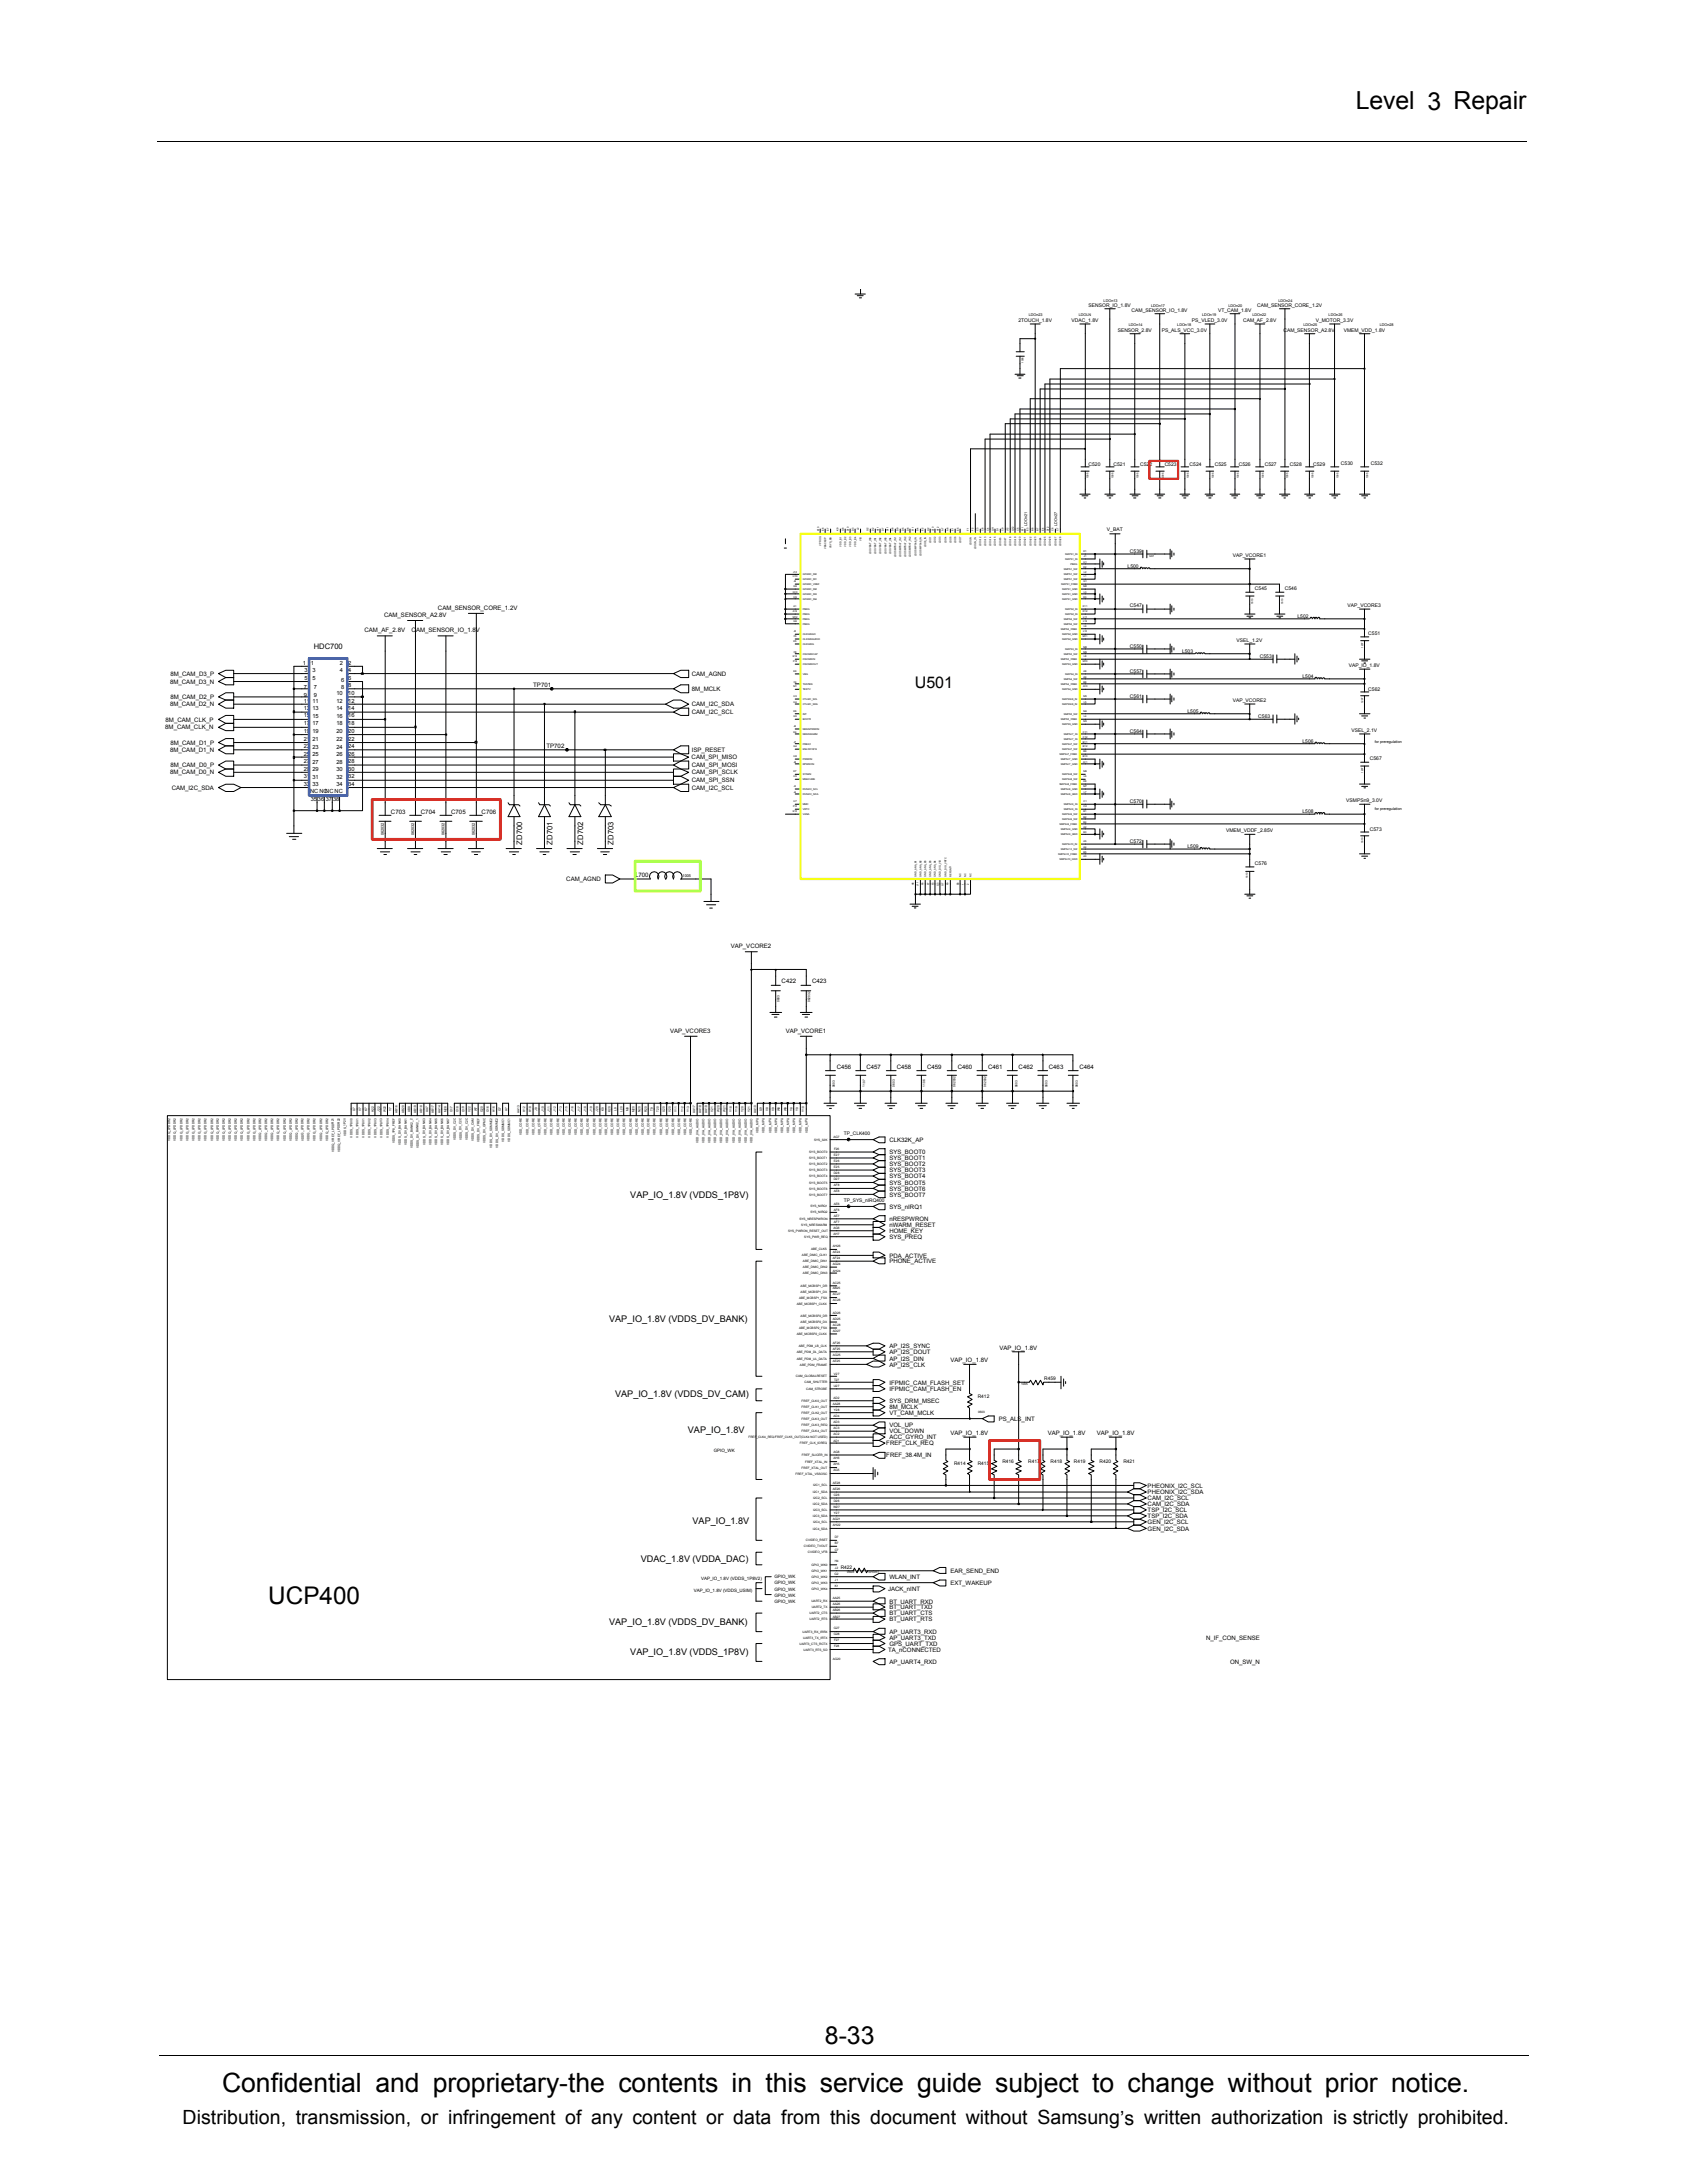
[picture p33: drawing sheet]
<svg xmlns="http://www.w3.org/2000/svg" width="216mm" height="279mm" viewBox="0 0 216 279" stroke-linecap="round" stroke-linejoin="round" font-family="sans-serif">
<defs><g id="words">
<text font-size="3.4" x="28.4" y="267.7">Confidential and proprietary-the contents in this service guide subject to change without prior notice.</text>
<g font-size="3.2">
<text x="173.5" y="14">Level 3 Repair</text>
<text x="105.6" y="261.6">8-33</text>
</g>
<text font-size="3.1" x="34.3" y="205.2">UCP400</text>
<text font-size="2.5" x="23.4" y="271.9">Distribution, transmission, or infringement of any content or data from this document without Samsung’s written authorization is strictly prohibited.</text>
<text font-size="2.1" x="117.1" y="88.1">U501</text>
<g font-size="1.2">
<text x="80.7" y="153.3">VAP_IO_1.8V (VDDS_1P8V)</text>
<text x="78" y="169.2">VAP_IO_1.8V (VDDS_DV_BANK)</text>
<text x="78.7" y="178.9">VAP_IO_1.8V (VDDS_DV_CAM)</text>
<text x="88" y="183.3">VAP_IO_1.8V</text>
<text x="88.6" y="195">VAP_IO_1.8V</text>
<text x="82" y="199.9">VDAC_1.8V (VDDA_DAC)</text>
<text x="78" y="208">VAP_IO_1.8V (VDDS_DV_BANK)</text>
<text x="80.7" y="211.9">VAP_IO_1.8V (VDDS_1P8V)</text>
</g>
<g font-size="1">
<text x="40.2" y="83.1">HDC700</text>
<text x="66.8" y="108.1" transform="rotate(-90 66.8 108.1)">ZD700</text>
<text x="70.7" y="108.1" transform="rotate(-90 70.7 108.1)">ZD701</text>
<text x="74.6" y="108.1" transform="rotate(-90 74.6 108.1)">ZD702</text>
<text x="78.5" y="108.1" transform="rotate(-90 78.5 108.1)">ZD703</text>
</g>
<g font-size=".8">
<text x="46.7" y="80.9">CAM_AF_2.8V</text>
<text x="49.1" y="79">CAM_SENSOR_A2.8V</text>
<text x="52.7" y="80.9">CAM_SENSOR_IO_1.8V</text>
<text x="56" y="78">CAM_SENSOR_CORE_1.2V</text>
<text x="21.8" y="87.5">8M_CAM_D3_N</text>
<text x="21.8" y="86.5">8M_CAM_D3_P</text>
<text x="21.8" y="89.5">8M_CAM_D2_P</text>
<text x="68.2" y="87.9">TP701</text>
<text x="88.5" y="88.5">8M_MCLK</text>
<text x="88.5" y="86.5">CAM_AGND</text>
<text x="21.1" y="93.4">8M_CAM_CLK_N</text>
<text x="21.2" y="92.3">8M_CAM_CLK_P</text>
<text x="21.8" y="90.4">8M_CAM_D2_N</text>
<text x="21.8" y="95.3">8M_CAM_D1_P</text>
<text x="69.9" y="95.7">TP702</text>
<text x="88.5" y="91.4">CAM_I2C_SCL</text>
<text x="88.5" y="90.4">CAM_I2C_SDA</text>
<text x="21.8" y="96.2">8M_CAM_D1_N</text>
<text x="21.8" y="99.1">8M_CAM_D0_N</text>
<text x="21.8" y="98.2">8M_CAM_D0_P</text>
<text x="22" y="101.1">CAM_I2C_SDA</text>
<text x="88.5" y="97.2">CAM_SPI_MISO</text>
<text x="88.5" y="96.2">ISP_RESET</text>
<text x="88.5" y="100.1">CAM_SPI_SSN</text>
<text x="88.5" y="101.1">CAM_I2C_SCL</text>
<text x="88.5" y="99.1">CAM_SPI_SCLK</text>
<text x="88.5" y="98.2">CAM_SPI_MOSI</text>
<text x="50" y="104.2">C703</text>
<text x="53.9" y="104.2">C704</text>
<text x="57.7" y="104.2">C705</text>
<text x="61.6" y="104.2">C706</text>
<text x="72.5" y="112.8">CAM_AGND</text>
<text x="81.3" y="112.2">L700</text>
<text x="93.5" y="121.3">VAP_VCORE2</text>
<text x="100" y="125.9">C422</text>
<text x="103.9" y="125.9">C423</text>
<text x="85.8" y="132.2">VAP_VCORE3</text>
<text x="100.6" y="132.2">VAP_VCORE1</text>
<text x="107.1" y="136.8">C456</text>
<text x="110.9" y="136.8">C457</text>
<text x="114.8" y="136.8">C458</text>
<text x="118.7" y="136.8">C459</text>
<text x="122.6" y="136.8">C460</text>
<text x="126.5" y="136.8">C461</text>
<text x="130.4" y="136.8">C462</text>
<text x="134.2" y="136.8">C463</text>
<text x="138.2" y="136.8">C464</text>
<text x="113.8" y="147.7">SYS_BOOT0</text>
<text x="113.8" y="148.5">SYS_BOOT1</text>
<text x="113.8" y="149.2">SYS_BOOT2</text>
<text x="113.8" y="146.1">CLK32K_AP</text>
<text x="113.8" y="150">SYS_BOOT3</text>
<text x="113.8" y="150.8">SYS_BOOT4</text>
<text x="113.8" y="151.6">SYS_BOOT5</text>
<text x="113.8" y="152.4">SYS_BOOT6</text>
<text x="113.8" y="154.7">SYS_nIRQ1</text>
<text x="113.8" y="153.2">SYS_BOOT7</text>
<text x="113.8" y="161.7">PHONE_ACTIVE</text>
<text x="113.8" y="161">PDA_ACTIVE</text>
<text x="113.8" y="158.6">SYS_PREQ</text>
<text x="113.8" y="156.3">nRESPWRON</text>
<text x="113.8" y="157.1">nWARM_RESET</text>
<text x="113.8" y="157.8">HOME_KEY</text>
<text x="113.8" y="172.5">AP_I2S_SYNC</text>
<text x="113.8" y="173.3">AP_I2S_DOUT</text>
<text x="127.9" y="172.8">VAP_IO_1.8V</text>
<text x="113.8" y="179.6">SYS_DRM_MSEC</text>
<text x="113.8" y="174.9">AP_I2S_CLK</text>
<text x="113.8" y="174.1">AP_I2S_DIN</text>
<text x="113.8" y="178">IFPMIC_CAM_FLASH_EN</text>
<text x="113.8" y="177.2">IFPMIC_CAM_FLASH_SET</text>
<text x="121.6" y="174.3">VAP_IO_1.8V</text>
<text x="113.4" y="185">FREF_CLK_REQ</text>
<text x="113.8" y="180.3">8M_MCLK</text>
<text x="113.8" y="182.7">VOL_UP</text>
<text x="113.8" y="183.5">VOL_DOWN</text>
<text x="113.8" y="184.2">ACC_GYRO_INT</text>
<text x="113.8" y="181.1">VT_CAM_MCLK</text>
<text x="121.6" y="183.6">VAP_IO_1.8V</text>
<text x="127.8" y="181.9">PS_ALS_INT</text>
<text x="134.1" y="183.6">VAP_IO_1.8V</text>
<text x="140.4" y="183.6">VAP_IO_1.8V</text>
<text x="113.4" y="186.5">FREF_38.4M_IN</text>
<text x="146.9" y="190.4">PHEONIX_I2C_SCL</text>
<text x="146.9" y="191.3">PHEONIX_I2C_SDA</text>
<text x="146.9" y="195.1">GEN_I2C_SCL</text>
<text x="146.9" y="195.9">GEN_I2C_SDA</text>
<text x="146.9" y="192">CAM_I2C_SCL</text>
<text x="146.9" y="192.8">CAM_I2C_SDA</text>
<text x="146.9" y="194.3">TSP_I2C_SDA</text>
<text x="146.9" y="193.5">TSP_I2C_SCL</text>
<text x="113.7" y="203.6">JACK_nINT</text>
<text x="113.8" y="202.1">WLAN_INT</text>
<text x="121.6" y="202.8">EXT_WAKEUP</text>
<text x="121.6" y="201.3">EAR_SEND_END</text>
<text x="113.8" y="207.5">BT_UART_RTS</text>
<text x="113.8" y="206.8">BT_UART_CTS</text>
<text x="113.8" y="206">BT_UART_TXD</text>
<text x="113.8" y="205.2">BT_UART_RXD</text>
<text x="113.8" y="209.9">AP_UART3_TXD</text>
<text x="113.8" y="209.1">AP_UART3_RXD</text>
<text x="154.3" y="209.9">N_IF_CON_SENSE</text>
<text x="113.7" y="211.4">TA_nCONNECTED</text>
<text x="113.8" y="212.9">AP_UART4_RXD</text>
<text x="113.8" y="210.7">GPS_UART_TXD</text>
<text x="157.4" y="212.9">ON_SW_N</text>
</g>
<g font-size=".7">
<text x="38.8" y="85.1">1</text>
<text x="38.9" y="90">11 11</text>
<text x="38.9" y="88.2">7</text>
<text x="38.9" y="89.2">9</text>
<text x="39" y="87">5</text>
<text x="39" y="86">3</text>
<text x="39.8" y="85.1">1</text>
<text x="40" y="87">5</text>
<text x="40" y="86">3</text>
<text x="40.2" y="88.2">7</text>
<text x="40.2" y="89.2">9</text>
<text x="43" y="90">12</text>
<text x="43.1" y="88.9">10</text>
<text x="43.5" y="86">4</text>
<text x="43.5" y="85.1">2</text>
<text x="43.6" y="87.2">6</text>
<text x="43.6" y="88.2">8</text>
<text x="44.6" y="85.1">2</text>
<text x="44.6" y="86">4</text>
<text x="44.6" y="87">6</text>
<text x="44.6" y="88">8</text>
<text x="44.6" y="90">12</text>
<text x="44.6" y="88.9">10</text>
<text x="38.9" y="95.7">23</text>
<text x="38.9" y="91.8">15</text>
<text x="38.9" y="90.9">13 13</text>
<text x="38.9" y="94.8">21</text>
<text x="38.9" y="92.8">17 17</text>
<text x="38.9" y="93.8">19</text>
<text x="40" y="95.8">23</text>
<text x="40" y="91.9">15</text>
<text x="40" y="94.8">21</text>
<text x="40" y="93.9">19</text>
<text x="43" y="90.9">14</text>
<text x="43.1" y="95.8">24</text>
<text x="43.1" y="91.9">16</text>
<text x="43.1" y="92.8">18</text>
<text x="43.1" y="94.8">22</text>
<text x="43.1" y="93.9">20</text>
<text x="44.6" y="92.8">18</text>
<text x="44.6" y="95.7">24</text>
<text x="44.6" y="90.9">14</text>
<text x="44.6" y="94.8">22</text>
<text x="44.6" y="91.8">16</text>
<text x="44.6" y="93.8">20</text>
<text x="38.9" y="96.7">25</text>
<text x="38.9" y="97.7">27</text>
<text x="38.9" y="100.5">33</text>
<text x="38.9" y="99.6">31</text>
<text x="38.9" y="98.7">29 29</text>
<text x="39.7" y="101.5">NC NCNC NC</text>
<text x="40" y="96.7">25</text>
<text x="40" y="97.7">27</text>
<text x="40" y="100.6">33</text>
<text x="40" y="99.7">31</text>
<text x="43" y="96.7">26</text>
<text x="43" y="97.7">28</text>
<text x="43.1" y="100.6">34</text>
<text x="43.1" y="99.7">32</text>
<text x="43.1" y="98.7">30</text>
<text x="44.6" y="96.7">26</text>
<text x="44.6" y="97.7">28</text>
<text x="44.6" y="100.5">34</text>
<text x="44.6" y="99.6">32</text>
<text x="44.6" y="98.7">30</text>
<text x="39.8" y="102.5">3536</text>
<text x="41.7" y="102.5">3738</text>
</g>
<g font-size=".6">
<text x="130.3" y="41.2">2TOUCH_1.8V</text>
<text x="137.1" y="41.2">VDAC_1.8V</text>
<text x="139.3" y="39.3">SENSOR_IO_1.8V</text>
<text x="144.8" y="40">CAM_SENSOR_IO_1.8V</text>
<text x="152.5" y="41.2">PS_VLED_3.0V</text>
<text x="155.9" y="40">VT_CAM_1.8V</text>
<text x="159.1" y="41.2">CAM_AF_2.8V</text>
<text x="160.9" y="39.3">CAM_SENSOR_CORE_1.2V</text>
<text x="168.4" y="41.2">V_MOTOR_3.3V</text>
<text x="143" y="42.5">SENSOR_2.8V</text>
<text x="148.7" y="42.5">PS_ALS_VCC_3.0V</text>
<text x="164.3" y="42.5">CAM_SENSOR_A2.8V</text>
<text x="172" y="42.5">VMEM_VDD_1.8V</text>
<text x="139.3" y="59.7">C520</text>
<text x="142.5" y="59.7">C521</text>
<text x="145.9" y="59.7">C522</text>
<text x="149.1" y="59.7">C523</text>
<text x="152.3" y="59.7">C524</text>
<text x="155.5" y="59.7">C525</text>
<text x="158.5" y="59.7">C526</text>
<text x="161.9" y="59.7">C527</text>
<text x="165.1" y="59.7">C528</text>
<text x="168.1" y="59.7">C529</text>
<text x="171.6" y="59.5">C530</text>
<text x="175.5" y="59.5">C532</text>
<text x="141.7" y="67.9">V_BAT</text>
<text x="144.6" y="70.8">C539</text>
<text x="157.8" y="71.3">VAP_VCORE1</text>
<text x="144.3" y="72.7">L500</text>
<text x="144.6" y="77.7">C547</text>
<text x="160.6" y="75.5">C545</text>
<text x="164.4" y="75.5">C546</text>
<text x="172.5" y="77.7">VAP_VCORE3</text>
<text x="144.6" y="82.9">C550</text>
<text x="151.3" y="83.5">L503</text>
<text x="158.3" y="82.2">VSEL_1.2V</text>
<text x="166.1" y="79.1">L502</text>
<text x="175.1" y="81.3">C551</text>
<text x="144.6" y="89.3">C561</text>
<text x="144.6" y="86.1">C557</text>
<text x="157.8" y="89.9">VAP_VCORE2</text>
<text x="161.2" y="84.2">C553</text>
<text x="166.7" y="86.7">L504</text>
<text x="172.6" y="85.4">VAP_IO_1.8V</text>
<text x="175.1" y="88.5">C562</text>
<text x="144.6" y="93.8">C564</text>
<text x="152" y="91.2">L505</text>
<text x="161" y="91.8">C563</text>
<text x="166.7" y="95.1">L506</text>
<text x="173" y="93.7">VSEL_2.1V</text>
<text x="175.3" y="97.3">C567</text>
<text x="144.6" y="102.7">C570</text>
<text x="144.6" y="107.9">C572</text>
<text x="156.9" y="106.5">VMEM_VDDF_2.85V</text>
<text x="166.7" y="104.1">L508</text>
<text x="172.3" y="102.7">VSMPSn9_3.0V</text>
<text x="175.3" y="106.3">C573</text>
<text x="152" y="108.5">L509</text>
<text x="160.6" y="110.7">C576</text>
<text x="108" y="145.3">TP_CLK400</text>
<text x="108" y="153.9">TP_SYS_nIRQ400</text>
<text x="125.1" y="179">R412</text>
<text x="133.6" y="176.6">R459</text>
<text x="91.3" y="185.9">GPIO_WK</text>
<text x="122.1" y="187.5">R414</text>
<text x="125.1" y="187.5">R415</text>
<text x="128.3" y="187.3">R416</text>
<text x="131.6" y="187.3">R417</text>
<text x="134.5" y="187.3">R418</text>
<text x="137.4" y="187.3">R419</text>
<text x="140.7" y="187.3">R420</text>
<text x="143.8" y="187.3">R421</text>
<text x="88.8" y="203.8">VAP_IO_1.8V (VDDS_USIM)</text>
<text x="89.7" y="202.2">VAP_IO_1.8V (VDDS_1P8V2)</text>
<text x="99.1" y="202">GPIO_WK</text>
<text x="99.1" y="203.6">GPIO_WK</text>
<text x="99.1" y="202.7">GPIO_WK</text>
<text x="107.6" y="200.8">R422</text>
<text x="99.1" y="205.1">GPIO_WK</text>
<text x="99.1" y="204.3">GPIO_WK</text>
</g>
<g font-size=".5">
<text x="131.7" y="40.5">LDOn23</text>
<text x="138" y="40.5">LDOLN</text>
<text x="141.2" y="38.6">LDOn13</text>
<text x="144.5" y="41.7">LDOn14</text>
<text x="147.3" y="39.2">LDOn17</text>
<text x="150.7" y="41.7">LDOn18</text>
<text x="153.9" y="40.5">LDOn19</text>
<text x="157.2" y="39.2">LDOn20</text>
<text x="160.3" y="40.5">LDOn22</text>
<text x="163.6" y="38.6">LDOn24</text>
<text x="166.8" y="41.7">LDOn25</text>
<text x="170" y="40.5">LDOn26</text>
<text x="176.6" y="41.7">LDOn28</text>
<text x="131.4" y="67.4" transform="rotate(-90 131.4 67.4)">LDOn21</text>
<text x="135.3" y="67.4" transform="rotate(-90 135.3 67.4)">LDOn27</text>
<text x="175.9" y="95.1">for preregulation</text>
<text x="49.1" y="106.9" transform="rotate(-90 49.1 106.9)">062032</text>
<text x="53" y="106.9" transform="rotate(-90 53 106.9)">062032</text>
<text x="56.9" y="106.9" transform="rotate(-90 56.9 106.9)">062032</text>
<text x="60.8" y="106.9" transform="rotate(-90 60.8 106.9)">062032</text>
<text x="175.9" y="103.7">for preregulation</text>
<text x="87.4" y="112.2">1005</text>
</g>
<g font-size=".4">
<text x="99.8" y="128.2" transform="rotate(-90 99.8 128.2)">0603</text>
<text x="103.7" y="128.2" transform="rotate(-90 103.7 128.2)">062032</text>
<text x="45.5" y="142.2" transform="rotate(-90 45.5 142.2)">U7</text>
<text x="46.2" y="142.2" transform="rotate(-90 46.2 142.2)">V7</text>
<text x="47" y="142.2" transform="rotate(-90 47 142.2)">K7</text>
<text x="47.8" y="142.3" transform="rotate(-90 47.8 142.3)">H22</text>
<text x="48.6" y="142.3" transform="rotate(-90 48.6 142.3)">J22</text>
<text x="49.4" y="142.3" transform="rotate(-90 49.4 142.3)">W22</text>
<text x="50.1" y="142.2" transform="rotate(-90 50.1 142.2)">Y7</text>
<text x="50.9" y="142.5" transform="rotate(-90 50.9 142.5)">AB16</text>
<text x="51.7" y="142.5" transform="rotate(-90 51.7 142.5)">AB20</text>
<text x="52.5" y="142.3" transform="rotate(-90 52.5 142.3)">AB8</text>
<text x="53.3" y="142.5" transform="rotate(-90 53.3 142.5)">AB19</text>
<text x="54" y="142.4" transform="rotate(-90 54 142.4)">AB18</text>
<text x="54.8" y="142.3" transform="rotate(-90 54.8 142.3)">AA7</text>
<text x="55.5" y="142.4" transform="rotate(-90 55.5 142.4)">AB17</text>
<text x="56.4" y="142.5" transform="rotate(-90 56.4 142.5)">AA14</text>
<text x="57.1" y="142.3" transform="rotate(-90 57.1 142.3)">M28</text>
<text x="57.9" y="142.3" transform="rotate(-90 57.9 142.3)">G17</text>
<text x="58.7" y="142.3" transform="rotate(-90 58.7 142.3)">G18</text>
<text x="59.4" y="142.3" transform="rotate(-90 59.4 142.3)">G19</text>
<text x="60.2" y="142.3" transform="rotate(-90 60.2 142.3)">V22</text>
<text x="61" y="142.2" transform="rotate(-90 61 142.2)">W7</text>
<text x="61.8" y="142.3" transform="rotate(-90 61.8 142.3)">G20</text>
<text x="62.6" y="142.3" transform="rotate(-90 62.6 142.3)">G16</text>
<text x="63.3" y="142.3" transform="rotate(-90 63.3 142.3)">H16</text>
<text x="64.1" y="142.2" transform="rotate(-90 64.1 142.2)">G7</text>
<text x="64.9" y="142.2" transform="rotate(-90 64.9 142.2)">H7</text>
<text x="66.5" y="142.5" transform="rotate(-90 66.5 142.5)">AA13</text>
<text x="67.2" y="142.3" transform="rotate(-90 67.2 142.3)">H12</text>
<text x="68" y="142.3" transform="rotate(-90 68 142.3)">H18</text>
<text x="68.7" y="142.2" transform="rotate(-90 68.7 142.2)">J9</text>
<text x="69.6" y="142.3" transform="rotate(-90 69.6 142.3)">J10</text>
<text x="70.4" y="142.3" transform="rotate(-90 70.4 142.3)">J11</text>
<text x="71.1" y="142.3" transform="rotate(-90 71.1 142.3)">J12</text>
<text x="71.9" y="142.3" transform="rotate(-90 71.9 142.3)">J13</text>
<text x="72.6" y="142.3" transform="rotate(-90 72.6 142.3)">J15</text>
<text x="73.4" y="142.3" transform="rotate(-90 73.4 142.3)">J16</text>
<text x="74.3" y="142.3" transform="rotate(-90 74.3 142.3)">J17</text>
<text x="75" y="142.3" transform="rotate(-90 75 142.3)">J18</text>
<text x="75.8" y="142.3" transform="rotate(-90 75.8 142.3)">J19</text>
<text x="76.5" y="142.3" transform="rotate(-90 76.5 142.3)">J20</text>
<text x="77.3" y="142.2" transform="rotate(-90 77.3 142.2)">K9</text>
<text x="78.1" y="142.3" transform="rotate(-90 78.1 142.3)">K20</text>
<text x="78.9" y="142.2" transform="rotate(-90 78.9 142.2)">L9</text>
<text x="79.7" y="142.3" transform="rotate(-90 79.7 142.3)">L20</text>
<text x="80.4" y="142.2" transform="rotate(-90 80.4 142.2)">M9</text>
<text x="81.2" y="142.3" transform="rotate(-90 81.2 142.3)">M20</text>
<text x="82" y="142.3" transform="rotate(-90 82 142.3)">N20</text>
<text x="82.8" y="142.3" transform="rotate(-90 82.8 142.3)">R20</text>
<text x="83.6" y="142.2" transform="rotate(-90 83.6 142.2)">T9</text>
<text x="84.3" y="142.3" transform="rotate(-90 84.3 142.3)">T20</text>
<text x="85.1" y="142.3" transform="rotate(-90 85.1 142.3)">U20</text>
<text x="85.8" y="142.3" transform="rotate(-90 85.8 142.3)">V20</text>
<text x="86.6" y="142.3" transform="rotate(-90 86.6 142.3)">Y11</text>
<text x="87.5" y="142.3" transform="rotate(-90 87.5 142.3)">Y12</text>
<text x="88.2" y="142.3" transform="rotate(-90 88.2 142.3)">Y13</text>
<text x="89" y="142.4" transform="rotate(-90 89 142.4)">AA17</text>
<text x="89.7" y="142.4" transform="rotate(-90 89.7 142.4)">AA18</text>
<text x="90.5" y="142.4" transform="rotate(-90 90.5 142.4)">AA19</text>
<text x="91.3" y="142.3" transform="rotate(-90 91.3 142.3)">V21</text>
<text x="92.1" y="142.3" transform="rotate(-90 92.1 142.3)">W20</text>
<text x="92.9" y="142.3" transform="rotate(-90 92.9 142.3)">W21</text>
<text x="93.6" y="142.3" transform="rotate(-90 93.6 142.3)">Y18</text>
<text x="94.4" y="142.3" transform="rotate(-90 94.4 142.3)">Y19</text>
<text x="95.1" y="142.3" transform="rotate(-90 95.1 142.3)">Y20</text>
<text x="96" y="142.3" transform="rotate(-90 96 142.3)">Y21</text>
<text x="96.8" y="142.5" transform="rotate(-90 96.8 142.5)">AA10</text>
<text x="97.5" y="142.2" transform="rotate(-90 97.5 142.2)">U9</text>
<text x="98.3" y="142.2" transform="rotate(-90 98.3 142.2)">V8</text>
<text x="99.1" y="142.2" transform="rotate(-90 99.1 142.2)">V9</text>
<text x="99.8" y="142.2" transform="rotate(-90 99.8 142.2)">W8</text>
<text x="100.6" y="142.2" transform="rotate(-90 100.6 142.2)">W9</text>
<text x="101.4" y="142.2" transform="rotate(-90 101.4 142.2)">Y8</text>
<text x="102.2" y="142.2" transform="rotate(-90 102.2 142.2)">Y9</text>
<text x="102.9" y="142.3" transform="rotate(-90 102.9 142.3)">Y10</text>
<text x="106.8" y="139.2" transform="rotate(-90 106.8 139.2)">0603</text>
<text x="110.7" y="139.1" transform="rotate(-90 110.7 139.1)">1107</text>
<text x="114.5" y="139.1" transform="rotate(-90 114.5 139.1)">0603</text>
<text x="118.4" y="139.1" transform="rotate(-90 118.4 139.1)">1106</text>
<text x="122.3" y="139.1" transform="rotate(-90 122.3 139.1)">062032</text>
<text x="126.2" y="139.1" transform="rotate(-90 126.2 139.1)">062032</text>
<text x="130.2" y="139.2" transform="rotate(-90 130.2 139.2)">0603</text>
<text x="134" y="139.2" transform="rotate(-90 134 139.2)">0603</text>
<text x="137.9" y="139.2" transform="rotate(-90 137.9 139.2)">0603</text>
<text x="21.8" y="146" transform="rotate(-90 21.8 146)">VDDQ_LPDDR2</text>
<text x="22.5" y="146" transform="rotate(-90 22.5 146)">VDDQ_LPDDR2</text>
<text x="23.4" y="146" transform="rotate(-90 23.4 146)">VDDQ_LPDDR2</text>
<text x="24.1" y="146" transform="rotate(-90 24.1 146)">VDDQ_LPDDR2</text>
<text x="24.9" y="146" transform="rotate(-90 24.9 146)">VDDQ_LPDDR2</text>
<text x="25.7" y="146" transform="rotate(-90 25.7 146)">VDDQ_LPDDR2</text>
<text x="26.4" y="146" transform="rotate(-90 26.4 146)">VDDQ_LPDDR2</text>
<text x="27.3" y="146" transform="rotate(-90 27.3 146)">VDDQ_LPDDR2</text>
<text x="28" y="146" transform="rotate(-90 28 146)">VDDQ_LPDDR2</text>
<text x="28.8" y="146" transform="rotate(-90 28.8 146)">VDDQ_LPDDR2</text>
<text x="29.5" y="146" transform="rotate(-90 29.5 146)">VDDQ_LPDDR2</text>
<text x="30.3" y="146" transform="rotate(-90 30.3 146)">VDDQ_LPDDR2</text>
<text x="31.1" y="146" transform="rotate(-90 31.1 146)">VDDQ_LPDDR2</text>
<text x="31.9" y="146" transform="rotate(-90 31.9 146)">VDDQ_LPDDR2</text>
<text x="32.7" y="146" transform="rotate(-90 32.7 146)">VDDQ_LPDDR2</text>
<text x="33.4" y="146" transform="rotate(-90 33.4 146)">VDDQ_LPDDR2</text>
<text x="34.2" y="146" transform="rotate(-90 34.2 146)">VDDQ_LPDDR2</text>
<text x="35" y="146" transform="rotate(-90 35 146)">VDDQ_LPDDR2</text>
<text x="35.7" y="146" transform="rotate(-90 35.7 146)">VDDQ_LPDDR2</text>
<text x="36.6" y="146" transform="rotate(-90 36.6 146)">VDDQ_LPDDR2</text>
<text x="37.3" y="146" transform="rotate(-90 37.3 146)">VDDQ_LPDDR2</text>
<text x="38.1" y="146" transform="rotate(-90 38.1 146)">VDDQ_LPDDR2</text>
<text x="38.9" y="146" transform="rotate(-90 38.9 146)">VDDQ_LPDDR2</text>
<text x="39.6" y="146" transform="rotate(-90 39.6 146)">VDDQ_LPDDR2</text>
<text x="40.4" y="146" transform="rotate(-90 40.4 146)">VDDQ_LPDDR2</text>
<text x="41.2" y="146" transform="rotate(-90 41.2 146)">VDDQ_LPDDR2</text>
<text x="42" y="146" transform="rotate(-90 42 146)">VDDQ_LPDDR2</text>
<text x="42.8" y="147.5" transform="rotate(-90 42.8 147.5)">VDDQ_VREF_LPDDR21</text>
<text x="43.5" y="147.5" transform="rotate(-90 43.5 147.5)">VDDQ_VREF_LPDDR22</text>
<text x="44.3" y="145.4" transform="rotate(-90 44.3 145.4)">VDDS_1P2V</text>
<text x="45.1" y="145.6" transform="rotate(-90 45.1 145.6)">VDDS_1P8V0</text>
<text x="45.9" y="145.6" transform="rotate(-90 45.9 145.6)">VDDS_1P8V1</text>
<text x="46.7" y="145.6" transform="rotate(-90 46.7 145.6)">VDDS_1P8V1</text>
<text x="47.4" y="145.6" transform="rotate(-90 47.4 145.6)">VDDS_1P8V2</text>
<text x="48.2" y="145.6" transform="rotate(-90 48.2 145.6)">VDDS_1P8V3</text>
<text x="48.9" y="145.6" transform="rotate(-90 48.9 145.6)">VDDS_1P8V3</text>
<text x="49.8" y="145.6" transform="rotate(-90 49.8 145.6)">VDDS_1P8V4</text>
<text x="50.5" y="146.3" transform="rotate(-90 50.5 146.3)">VDDS_1P8_FREF</text>
<text x="51.3" y="146.5" transform="rotate(-90 51.3 146.5)">VDDS_DV_BANK0</text>
<text x="52.1" y="146.5" transform="rotate(-90 52.1 146.5)">VDDS_DV_BANK1</text>
<text x="52.8" y="147" transform="rotate(-90 52.8 147)">VDDS_DV_BANK2_2</text>
<text x="53.6" y="147" transform="rotate(-90 53.6 147)">VDDS_DV_BANK2_1</text>
<text x="54.4" y="146.5" transform="rotate(-90 54.4 146.5)">VDDS_DV_BANK3</text>
<text x="55.2" y="146.5" transform="rotate(-90 55.2 146.5)">VDDS_DV_BANK4</text>
<text x="56" y="146.5" transform="rotate(-90 56 146.5)">VDDS_DV_BANK5</text>
<text x="56.7" y="146.5" transform="rotate(-90 56.7 146.5)">VDDS_DV_BANK6</text>
<text x="57.5" y="146.5" transform="rotate(-90 57.5 146.5)">VDDS_DV_BANK7</text>
<text x="58.3" y="146" transform="rotate(-90 58.3 146)">VDDS_DV_C2C</text>
<text x="59.1" y="146" transform="rotate(-90 59.1 146)">VDDS_DV_C2C</text>
<text x="59.9" y="146" transform="rotate(-90 59.9 146)">VDDS_DV_C2C</text>
<text x="60.6" y="146.1" transform="rotate(-90 60.6 146.1)">VDDS_DV_CAM</text>
<text x="61.4" y="146.2" transform="rotate(-90 61.4 146.2)">VDDS_DV_FREF</text>
<text x="62.1" y="146.3" transform="rotate(-90 62.1 146.3)">VDDS_DV_GPMC</text>
<text x="63" y="146.9" transform="rotate(-90 63 146.9)">VDDS_DV_SDMMC2</text>
<text x="63.8" y="146.9" transform="rotate(-90 63.8 146.9)">VDDS_DV_SDMMC2</text>
<text x="64.5" y="146.1" transform="rotate(-90 64.5 146.1)">VDDS_SDMMC1</text>
<text x="65.3" y="146.1" transform="rotate(-90 65.3 146.1)">VDDS_SDMMC1</text>
<text x="66.8" y="145.3" transform="rotate(-90 66.8 145.3)">VDD_CORE</text>
<text x="67.6" y="145.3" transform="rotate(-90 67.6 145.3)">VDD_CORE</text>
<text x="68.4" y="145.3" transform="rotate(-90 68.4 145.3)">VDD_CORE</text>
<text x="69.2" y="145.3" transform="rotate(-90 69.2 145.3)">VDD_CORE</text>
<text x="69.9" y="145.3" transform="rotate(-90 69.9 145.3)">VDD_CORE</text>
<text x="70.7" y="145.3" transform="rotate(-90 70.7 145.3)">VDD_CORE</text>
<text x="71.5" y="145.3" transform="rotate(-90 71.5 145.3)">VDD_CORE</text>
<text x="72.3" y="145.3" transform="rotate(-90 72.3 145.3)">VDD_CORE</text>
<text x="73.1" y="145.3" transform="rotate(-90 73.1 145.3)">VDD_CORE</text>
<text x="73.8" y="145.3" transform="rotate(-90 73.8 145.3)">VDD_CORE</text>
<text x="74.6" y="145.3" transform="rotate(-90 74.6 145.3)">VDD_CORE</text>
<text x="75.4" y="145.3" transform="rotate(-90 75.4 145.3)">VDD_CORE</text>
<text x="76.2" y="145.3" transform="rotate(-90 76.2 145.3)">VDD_CORE</text>
<text x="77" y="145.3" transform="rotate(-90 77 145.3)">VDD_CORE</text>
<text x="77.7" y="145.3" transform="rotate(-90 77.7 145.3)">VDD_CORE</text>
<text x="78.5" y="145.3" transform="rotate(-90 78.5 145.3)">VDD_CORE</text>
<text x="79.2" y="145.3" transform="rotate(-90 79.2 145.3)">VDD_CORE</text>
<text x="80" y="145.3" transform="rotate(-90 80 145.3)">VDD_CORE</text>
<text x="80.9" y="145.3" transform="rotate(-90 80.9 145.3)">VDD_CORE</text>
<text x="81.6" y="145.3" transform="rotate(-90 81.6 145.3)">VDD_CORE</text>
<text x="82.4" y="145.3" transform="rotate(-90 82.4 145.3)">VDD_CORE</text>
<text x="83.1" y="145.3" transform="rotate(-90 83.1 145.3)">VDD_CORE</text>
<text x="83.9" y="145.3" transform="rotate(-90 83.9 145.3)">VDD_CORE</text>
<text x="84.7" y="145.3" transform="rotate(-90 84.7 145.3)">VDD_CORE</text>
<text x="85.5" y="145.3" transform="rotate(-90 85.5 145.3)">VDD_CORE</text>
<text x="86.3" y="145.3" transform="rotate(-90 86.3 145.3)">VDD_CORE</text>
<text x="87" y="145.3" transform="rotate(-90 87 145.3)">VDD_CORE</text>
<text x="87.8" y="145.3" transform="rotate(-90 87.8 145.3)">VDD_CORE</text>
<text x="88.6" y="145.3" transform="rotate(-90 88.6 145.3)">VDD_CORE</text>
<text x="89.4" y="146.3" transform="rotate(-90 89.4 146.3)">VDD_IVA_AUDIO</text>
<text x="90.2" y="146.3" transform="rotate(-90 90.2 146.3)">VDD_IVA_AUDIO</text>
<text x="90.9" y="146.3" transform="rotate(-90 90.9 146.3)">VDD_IVA_AUDIO</text>
<text x="91.7" y="146.3" transform="rotate(-90 91.7 146.3)">VDD_IVA_AUDIO</text>
<text x="92.4" y="146.3" transform="rotate(-90 92.4 146.3)">VDD_IVA_AUDIO</text>
<text x="93.2" y="146.3" transform="rotate(-90 93.2 146.3)">VDD_IVA_AUDIO</text>
<text x="94.1" y="146.3" transform="rotate(-90 94.1 146.3)">VDD_IVA_AUDIO</text>
<text x="94.8" y="146.3" transform="rotate(-90 94.8 146.3)">VDD_IVA_AUDIO</text>
<text x="95.6" y="146.3" transform="rotate(-90 95.6 146.3)">VDD_IVA_AUDIO</text>
<text x="96.3" y="146.3" transform="rotate(-90 96.3 146.3)">VDD_IVA_AUDIO</text>
<text x="97.1" y="145" transform="rotate(-90 97.1 145)">VDD_MPU</text>
<text x="97.9" y="145" transform="rotate(-90 97.9 145)">VDD_MPU</text>
<text x="98.7" y="145" transform="rotate(-90 98.7 145)">VDD_MPU</text>
<text x="99.5" y="145" transform="rotate(-90 99.5 145)">VDD_MPU</text>
<text x="100.2" y="145" transform="rotate(-90 100.2 145)">VDD_MPU</text>
<text x="101" y="145" transform="rotate(-90 101 145)">VDD_MPU</text>
<text x="101.7" y="145" transform="rotate(-90 101.7 145)">VDD_MPU</text>
<text x="102.6" y="145" transform="rotate(-90 102.6 145)">VDD_MPU</text>
<text x="103.4" y="145" transform="rotate(-90 103.4 145)">VDD_MPU</text>
<text x="103.6" y="147.6">SYS_BOOT0</text>
<text x="103.6" y="149.9">SYS_BOOT3</text>
<text x="103.6" y="149.1">SYS_BOOT2</text>
<text x="103.6" y="148.4">SYS_BOOT1</text>
<text x="104.2" y="146">SYS_32K</text>
<text x="106.7" y="145.6">AG7</text>
<text x="106.7" y="149.5">E25</text>
<text x="106.7" y="148.7">E26</text>
<text x="106.7" y="147.9">E27</text>
<text x="106.7" y="147.2">F26</text>
<text x="103.6" y="152.3">SYS_BOOT6</text>
<text x="103.6" y="153">SYS_BOOT7</text>
<text x="103.6" y="151.5">SYS_BOOT5</text>
<text x="103.6" y="150.6">SYS_BOOT4</text>
<text x="103.7" y="155.3">SYS_NIRQ2</text>
<text x="103.7" y="154.5">SYS_NIRQ1</text>
<text x="106.7" y="155">AF6</text>
<text x="106.7" y="151.8">AF8</text>
<text x="106.7" y="154.2">AE6</text>
<text x="106.7" y="155.7">AE7</text>
<text x="106.7" y="152.6">AE8</text>
<text x="106.7" y="151.1">D27</text>
<text x="106.7" y="150.3">D28</text>
<text x="100.9" y="157.7">SYS_PWRON_RESET_OUT</text>
<text x="102.3" y="156.1">SYS_NRESPWRON</text>
<text x="102.6" y="156.9">SYS_NRESWARM</text>
<text x="102.6" y="160.8">ABE_DMIC_CLK1</text>
<text x="102.8" y="161.6">ABE_DMIC_DIN1</text>
<text x="102.9" y="158.4">SYS_PWR_REQ</text>
<text x="103.8" y="160">ABE_CLKS</text>
<text x="106.6" y="160.4">AE24</text>
<text x="106.6" y="161.9">AG24</text>
<text x="106.6" y="159.6">AH26</text>
<text x="106.6" y="161.1">AF24</text>
<text x="106.7" y="157.2">AG6</text>
<text x="106.7" y="158.1">AH7</text>
<text x="106.7" y="156.5">AF7</text>
<text x="102" y="167">ABE_MCBSP1_CLKX</text>
<text x="102.3" y="166.2">ABE_MCBSP1_FSX</text>
<text x="102.5" y="164.7">ABE_MCBSP1_DR</text>
<text x="102.5" y="165.5">ABE_MCBSP1_DX</text>
<text x="102.8" y="163.1">ABE_DMIC_DIN3</text>
<text x="102.8" y="162.3">ABE_DMIC_DIN2</text>
<text x="106.6" y="164.3">AC25</text>
<text x="106.6" y="166.6">AC26</text>
<text x="106.6" y="165.8">AC27</text>
<text x="106.6" y="162.8">AH24</text>
<text x="106.6" y="165">AB25</text>
<text x="102" y="173.2">ABE_PDM_DL_DATA</text>
<text x="102" y="170.9">ABE_MCBSP2_CLKX</text>
<text x="102.2" y="172.4">ABE_PDM_LB_CLK</text>
<text x="102.3" y="170.1">ABE_MCBSP2_FSX</text>
<text x="102.5" y="169.4">ABE_MCBSP2_DX</text>
<text x="102.5" y="168.5">ABE_MCBSP2_DR</text>
<text x="106.6" y="169.7">AC28</text>
<text x="106.6" y="168.9">AD25</text>
<text x="106.6" y="168.2">AD26</text>
<text x="106.6" y="170.5">AD27</text>
<text x="106.6" y="173.6">AG25</text>
<text x="106.6" y="172.8">AF25</text>
<text x="106.6" y="172">AF26</text>
<text x="101.9" y="176.3">CAM_GLOBALRESET</text>
<text x="102" y="174">ABE_PDM_UL_DATA</text>
<text x="102.4" y="174.8">ABE_PDM_FRAME</text>
<text x="102.6" y="179.4">FREF_CLK0_OUT</text>
<text x="103" y="177.1">CAM_SHUTTER</text>
<text x="103.2" y="177.9">CAM_STROBE</text>
<text x="106.6" y="174.4">AE25</text>
<text x="106.6" y="179.8">AA28</text>
<text x="106.7" y="179">AD2</text>
<text x="106.7" y="177.5">U27</text>
<text x="106.7" y="175.9">V27</text>
<text x="106.7" y="176.7">T27</text>
<text x="130.7" y="177.2">1005</text>
<text x="95.8" y="184.1">FREF_CLK4_REQ/FREF_CLK5_OUT(CLK4 NOT USED)</text>
<text x="102.4" y="184.8">FREF_CLK_IOREQ</text>
<text x="102.6" y="182.6">FREF_CLK3_REQ</text>
<text x="102.6" y="181.7">FREF_CLK3_OUT</text>
<text x="102.6" y="183.3">FREF_CLK4_OUT</text>
<text x="102.6" y="180.9">FREF_CLK2_OUT</text>
<text x="102.6" y="180.2">FREF_CLK1_OUT</text>
<text x="106.7" y="182.1">AD3</text>
<text x="106.7" y="181.4">AD4</text>
<text x="106.7" y="182.9">AC3</text>
<text x="106.7" y="184.5">AD1</text>
<text x="106.7" y="183.7">AC2</text>
<text x="106.7" y="180.6">Y28</text>
<text x="125.2" y="180.9">0603</text>
<text x="101.8" y="188.7">FREF_XTAL_VSSOSC</text>
<text x="102.6" y="188">FREF_XTAL_OUT</text>
<text x="102.6" y="186.4">FREF_SLICER_IN</text>
<text x="103" y="187.2">FREF_XTAL_IN</text>
<text x="104" y="191.1">I2C1_SDA</text>
<text x="104.1" y="191.9">I2C2_SCL</text>
<text x="104.1" y="190.2">I2C1_SCL</text>
<text x="106.6" y="190.7">AE26</text>
<text x="106.6" y="189.9">AE28</text>
<text x="106.7" y="188.3">AG5</text>
<text x="106.7" y="186">AG8</text>
<text x="106.7" y="187.6">AH5</text>
<text x="106.7" y="186.8">AH6</text>
<text x="106.7" y="191.5">C26</text>
<text x="103.1" y="197.3">CVIDEO_RSET</text>
<text x="104" y="194.2">I2C3_SDA</text>
<text x="104" y="192.6">I2C2_SDA</text>
<text x="104" y="195.8">I2C4_SDA</text>
<text x="104.1" y="194.9">I2C4_SCL</text>
<text x="104.1" y="193.4">I2C3_SCL</text>
<text x="106.6" y="194.6">AG21</text>
<text x="106.6" y="195.3">AH22</text>
<text x="106.7" y="193">W27</text>
<text x="106.7" y="192.2">D26</text>
<text x="106.7" y="193.8">Y27</text>
<text x="106.8" y="197.6">B7</text>
<text x="106.8" y="196.9">D7</text>
<text x="102.9" y="198.1">CVIDEO_TVOUT</text>
<text x="103.4" y="198.8">CVIDEO_VFB</text>
<text x="103.8" y="203.5">GPIO_WK4</text>
<text x="103.8" y="201.2">GPIO_WK1</text>
<text x="103.8" y="202.7">GPIO_WK3</text>
<text x="103.8" y="200.4">GPIO_WK0</text>
<text x="103.8" y="202">GPIO_WK2</text>
<text x="106.8" y="201.5">G2</text>
<text x="106.8" y="203.1">K1</text>
<text x="106.8" y="200">H4</text>
<text x="106.8" y="198.5">C7</text>
<text x="106.8" y="200.8">J2</text>
<text x="106.8" y="202.4">J1</text>
<text x="108.4" y="201.3">0603</text>
<text x="111.1" y="201.3">SHORT</text>
<text x="102.7" y="209">UART3_RX_IRRX</text>
<text x="102.8" y="209.7">UART3_TX_IRTX</text>
<text x="103.6" y="206.6">UART2_CTS</text>
<text x="103.6" y="207.4">UART2_RTS</text>
<text x="103.8" y="205.1">UART2_RX</text>
<text x="103.9" y="205.8">UART2_TX</text>
<text x="106.6" y="206.2">AB26</text>
<text x="106.6" y="207">AB27</text>
<text x="106.6" y="204.6">AA25</text>
<text x="106.6" y="205.4">AA26</text>
<text x="106.7" y="208.6">G27</text>
<text x="106.7" y="209.3">G28</text>
<text x="102.3" y="210.5">UART3_CTS_RCTX</text>
<text x="102.8" y="211.3">UART3_RTS_SD</text>
<text x="106.6" y="212.4">AG20</text>
<text x="106.7" y="210.1">F27</text>
<text x="106.7" y="210.8">F28</text>
</g>
<g font-size=".3">
<text x="131" y="46.4" transform="rotate(-90 131 46.4)">1005</text>
<text x="139.3" y="61.2" transform="rotate(-90 139.3 61.2)">1005</text>
<text x="142.5" y="61.2" transform="rotate(-90 142.5 61.2)">1005</text>
<text x="145.7" y="61.2" transform="rotate(-90 145.7 61.2)">1005</text>
<text x="148.9" y="61.2" transform="rotate(-90 148.9 61.2)">1005</text>
<text x="152.1" y="61.2" transform="rotate(-90 152.1 61.2)">1005</text>
<text x="155.3" y="61.2" transform="rotate(-90 155.3 61.2)">1005</text>
<text x="158.5" y="61.2" transform="rotate(-90 158.5 61.2)">1005</text>
<text x="161.8" y="61.2" transform="rotate(-90 161.8 61.2)">1005</text>
<text x="164.9" y="61.2" transform="rotate(-90 164.9 61.2)">1005</text>
<text x="168.1" y="61.2" transform="rotate(-90 168.1 61.2)">1005</text>
<text x="171.3" y="61.2" transform="rotate(-90 171.3 61.2)">1005</text>
<text x="175.1" y="61.2" transform="rotate(-90 175.1 61.2)">1005</text>
<text x="104.8" y="68" transform="rotate(-90 104.8 68)">K10</text>
<text x="105.1" y="69.8" transform="rotate(-90 105.1 69.8)">VPROG</text>
<text x="105.4" y="67.9" transform="rotate(-90 105.4 67.9)">E6</text>
<text x="105.7" y="70.3" transform="rotate(-90 105.7 70.3)">VBACKUP</text>
<text x="106.1" y="67.9" transform="rotate(-90 106.1 67.9)">E7</text>
<text x="106.4" y="70.2" transform="rotate(-90 106.4 70.2)">VSYS_BB</text>
<text x="107.3" y="67.9" transform="rotate(-90 107.3 67.9)">K9</text>
<text x="107.7" y="70" transform="rotate(-90 107.7 70)">VDD_B1</text>
<text x="108" y="67.9" transform="rotate(-90 108 67.9)">G8</text>
<text x="108.3" y="70" transform="rotate(-90 108.3 70)">VDD_B2</text>
<text x="108.6" y="68" transform="rotate(-90 108.6 68)">D10</text>
<text x="108.9" y="70" transform="rotate(-90 108.9 70)">VDD_B3</text>
<text x="109.3" y="67.9" transform="rotate(-90 109.3 67.9)">D3</text>
<text x="109.6" y="70" transform="rotate(-90 109.6 70)">VDD_B4</text>
<text x="109.9" y="67.9" transform="rotate(-90 109.9 67.9)">J2</text>
<text x="110.3" y="69.2" transform="rotate(-90 110.3 69.2)">VIO</text>
<text x="111.1" y="67.9" transform="rotate(-90 111.1 67.9)">G2</text>
<text x="111.5" y="70.9" transform="rotate(-90 111.5 70.9)">LDOVBAT_IN0</text>
<text x="111.8" y="67.9" transform="rotate(-90 111.8 67.9)">D2</text>
<text x="112.1" y="70.9" transform="rotate(-90 112.1 70.9)">LDOVBAT_IN1</text>
<text x="112.5" y="68" transform="rotate(-90 112.5 68)">H11</text>
<text x="112.8" y="70.9" transform="rotate(-90 112.8 70.9)">LDOVBAT_IN2</text>
<text x="113.1" y="67.9" transform="rotate(-90 113.1 67.9)">D7</text>
<text x="113.5" y="70.9" transform="rotate(-90 113.5 70.9)">LDOVBAT_IN3</text>
<text x="113.7" y="68" transform="rotate(-90 113.7 68)">D11</text>
<text x="114.1" y="70.9" transform="rotate(-90 114.1 70.9)">LDOVBAT_IN4</text>
<text x="114.4" y="67.9" transform="rotate(-90 114.4 67.9)">D8</text>
<text x="114.7" y="71.3" transform="rotate(-90 114.7 71.3)">LDOSMPSn7_IN1</text>
<text x="115" y="67.9" transform="rotate(-90 115 67.9)">D9</text>
<text x="115.3" y="71.3" transform="rotate(-90 115.3 71.3)">LDOSMPSn7_IN1</text>
<text x="115.7" y="67.9" transform="rotate(-90 115.7 67.9)">D5</text>
<text x="116" y="71.3" transform="rotate(-90 116 71.3)">LDOSMPSn7_IN2</text>
<text x="116.3" y="67.9" transform="rotate(-90 116.3 67.9)">D6</text>
<text x="116.6" y="71.3" transform="rotate(-90 116.6 71.3)">LDOSMPSn7_IN2</text>
<text x="116.9" y="68" transform="rotate(-90 116.9 68)">F11</text>
<text x="117.3" y="71.1" transform="rotate(-90 117.3 71.1)">LDOSMPSn8_IN</text>
<text x="117.6" y="67.9" transform="rotate(-90 117.6 67.9)">D4</text>
<text x="117.9" y="71.1" transform="rotate(-90 117.9 71.1)">LDOSMPSn9_IN</text>
<text x="118.2" y="67.9" transform="rotate(-90 118.2 67.9)">E2</text>
<text x="118.5" y="70" transform="rotate(-90 118.5 70)">LDO6_IN</text>
<text x="118.9" y="67.9" transform="rotate(-90 118.9 67.9)">H2</text>
<text x="119.2" y="69.5" transform="rotate(-90 119.2 69.5)">LDO1</text>
<text x="119.5" y="68" transform="rotate(-90 119.5 68)">C10</text>
<text x="119.8" y="69.5" transform="rotate(-90 119.8 69.5)">LDO2</text>
<text x="120.1" y="68" transform="rotate(-90 120.1 68)">H12</text>
<text x="120.4" y="69.5" transform="rotate(-90 120.4 69.5)">LDO3</text>
<text x="120.8" y="67.9" transform="rotate(-90 120.8 67.9)">A7</text>
<text x="121.1" y="69.5" transform="rotate(-90 121.1 69.5)">LDO4</text>
<text x="121.4" y="67.9" transform="rotate(-90 121.4 67.9)">A6</text>
<text x="121.8" y="69.5" transform="rotate(-90 121.8 69.5)">LDO5</text>
<text x="122" y="67.9" transform="rotate(-90 122 67.9)">E1</text>
<text x="122.4" y="69.5" transform="rotate(-90 122.4 69.5)">LDO6</text>
<text x="122.7" y="67.9" transform="rotate(-90 122.7 67.9)">E5</text>
<text x="123" y="69.5" transform="rotate(-90 123 69.5)">LDO7</text>
<text x="124" y="67.9" transform="rotate(-90 124 67.9)">F1</text>
<text x="124.3" y="69.8" transform="rotate(-90 124.3 69.8)">LDOLN</text>
<text x="124.6" y="67.9" transform="rotate(-90 124.6 67.9)">F2</text>
<text x="124.9" y="70.3" transform="rotate(-90 124.9 70.3)">LDOLN_IN</text>
<text x="125.2" y="67.9" transform="rotate(-90 125.2 67.9)">C3</text>
<text x="125.6" y="69.9" transform="rotate(-90 125.6 69.9)">LDOn12</text>
<text x="125.9" y="67.9" transform="rotate(-90 125.9 67.9)">C8</text>
<text x="126.2" y="69.9" transform="rotate(-90 126.2 69.9)">LDOn13</text>
<text x="126.6" y="67.9" transform="rotate(-90 126.6 67.9)">C4</text>
<text x="126.8" y="69.9" transform="rotate(-90 126.8 69.9)">LDOn14</text>
<text x="127.2" y="68" transform="rotate(-90 127.2 68)">G11</text>
<text x="127.5" y="69.9" transform="rotate(-90 127.5 69.9)">LDOn15</text>
<text x="127.8" y="67.9" transform="rotate(-90 127.8 67.9)">D1</text>
<text x="128.1" y="69.9" transform="rotate(-90 128.1 69.9)">LDOn16</text>
<text x="128.4" y="67.9" transform="rotate(-90 128.4 67.9)">C9</text>
<text x="128.8" y="69.9" transform="rotate(-90 128.8 69.9)">LDOn17</text>
<text x="129.1" y="68" transform="rotate(-90 129.1 68)">J12</text>
<text x="129.4" y="69.9" transform="rotate(-90 129.4 69.9)">LDOn18</text>
<text x="129.8" y="68" transform="rotate(-90 129.8 68)">G12</text>
<text x="130" y="69.9" transform="rotate(-90 130 69.9)">LDOn19</text>
<text x="130.4" y="67.9" transform="rotate(-90 130.4 67.9)">C5</text>
<text x="130.7" y="69.9" transform="rotate(-90 130.7 69.9)">LDOn20</text>
<text x="131" y="68" transform="rotate(-90 131 68)">E11</text>
<text x="131.3" y="69.9" transform="rotate(-90 131.3 69.9)">LDOn21</text>
<text x="131.6" y="67.9" transform="rotate(-90 131.6 67.9)">E3</text>
<text x="132" y="69.9" transform="rotate(-90 132 69.9)">LDOn22</text>
<text x="132.3" y="67.9" transform="rotate(-90 132.3 67.9)">B6</text>
<text x="132.6" y="69.9" transform="rotate(-90 132.6 69.9)">LDOn23</text>
<text x="132.9" y="67.9" transform="rotate(-90 132.9 67.9)">B7</text>
<text x="133.2" y="69.9" transform="rotate(-90 133.2 69.9)">LDOn24</text>
<text x="133.6" y="67.9" transform="rotate(-90 133.6 67.9)">E4</text>
<text x="133.9" y="69.9" transform="rotate(-90 133.9 69.9)">LDOn25</text>
<text x="134.2" y="68" transform="rotate(-90 134.2 68)">D12</text>
<text x="134.5" y="69.9" transform="rotate(-90 134.5 69.9)">LDOn26</text>
<text x="134.8" y="67.9" transform="rotate(-90 134.8 67.9)">C6</text>
<text x="135.2" y="69.9" transform="rotate(-90 135.2 69.9)">LDOn27</text>
<text x="135.5" y="67.9" transform="rotate(-90 135.5 67.9)">C7</text>
<text x="135.8" y="69.9" transform="rotate(-90 135.8 69.9)">LDOn28</text>
<text x="136.3" y="71.6">SMPS1_IN</text>
<text x="136.3" y="71">SMPS1_IN</text>
<text x="138.7" y="70.7">K1</text>
<text x="138.7" y="71.3">J1</text>
<text x="147" y="71.3">1207</text>
<text x="101.4" y="75.8">G10</text>
<text x="101.5" y="73.9">H10</text>
<text x="101.5" y="73.3">J10</text>
<text x="101.6" y="76.5">H9</text>
<text x="101.6" y="75.2">G9</text>
<text x="101.6" y="77.7">A1</text>
<text x="101.6" y="74.5">J9</text>
<text x="102.7" y="76.1">GPADC_IN3</text>
<text x="102.7" y="73.6">GPADC_IN0</text>
<text x="102.7" y="76.8">GPADC_IN4</text>
<text x="102.7" y="74.9">GPADC_VREF</text>
<text x="102.7" y="74.3">GPADC_IN1</text>
<text x="102.7" y="75.5">GPADC_IN2</text>
<text x="135.8" y="74.9">SMPS1_FDBK</text>
<text x="136" y="75.5">SMPS1_GND</text>
<text x="136" y="76.1">SMPS1_GND</text>
<text x="136" y="76.8">SMPS1_GND</text>
<text x="136.1" y="74.3">SMPS1_SW</text>
<text x="136.1" y="73.6">SMPS1_SW</text>
<text x="136.1" y="72.9">SMPS1_SW</text>
<text x="137" y="72.3">PBKG</text>
<text x="138.6" y="77.7">K11</text>
<text x="138.7" y="75.1">M2</text>
<text x="138.7" y="72.6">K2</text>
<text x="138.7" y="76.5">K3</text>
<text x="138.7" y="74.5">G1</text>
<text x="138.7" y="72">H1</text>
<text x="138.7" y="75.8">L3</text>
<text x="138.7" y="73.9">L1</text>
<text x="138.7" y="73.3">L2</text>
<text x="160.4" y="77.3" transform="rotate(-90 160.4 77.3)">1810</text>
<text x="164.2" y="77.3" transform="rotate(-90 164.2 77.3)">1810</text>
<text x="101.5" y="79.1">M12</text>
<text x="101.5" y="78.4">A12</text>
<text x="101.6" y="82.2">K5</text>
<text x="101.6" y="79.7">G6</text>
<text x="101.6" y="80.9">J5</text>
<text x="101.6" y="83.5">F8</text>
<text x="101.6" y="81.6">F5</text>
<text x="102.7" y="81.3">CLK32KAO</text>
<text x="102.7" y="79.3">PBKG</text>
<text x="102.7" y="82.6">CLK32KG</text>
<text x="102.7" y="80">PBKG</text>
<text x="102.7" y="83.8">OSC32KCAP</text>
<text x="102.7" y="81.9">CLK32KAUDIO</text>
<text x="102.7" y="78.1">PBKG</text>
<text x="102.7" y="78.7">PBKG</text>
<text x="135.8" y="80.6">SMPS2_FDBK</text>
<text x="136" y="81.3">SMPS2_GND</text>
<text x="136" y="81.9">SMPS2_GND</text>
<text x="136.1" y="79.3">SMPS2_SW</text>
<text x="136.1" y="80">SMPS2_SW</text>
<text x="136.1" y="83.8">SMPS3_SW</text>
<text x="136.3" y="78.1">SMPS2_IN</text>
<text x="136.3" y="78.7">SMPS2_IN</text>
<text x="136.3" y="83.2">SMPS3_IN</text>
<text x="138.6" y="81.6">M11</text>
<text x="138.6" y="78.4">K12</text>
<text x="138.6" y="80.9">L10</text>
<text x="138.6" y="79.1">L11</text>
<text x="138.6" y="79.7">L12</text>
<text x="138.7" y="82.9">M8</text>
<text x="138.7" y="83.5">M9</text>
<text x="138.7" y="80.3">L9</text>
<text x="174.5" y="82.9" transform="rotate(-90 174.5 82.9)">1207</text>
<text x="101.5" y="84.1">E12</text>
<text x="101.5" y="84.8">F12</text>
<text x="101.5" y="88">M1</text>
<text x="101.6" y="89.2">H3</text>
<text x="101.6" y="89.9">H4</text>
<text x="101.6" y="86">E9</text>
<text x="101.6" y="87.4">F4</text>
<text x="102.7" y="88.3">TESTV</text>
<text x="102.7" y="85.1">OSC32KOUT</text>
<text x="102.7" y="89.6">CTLI2C_SCL</text>
<text x="102.7" y="87.6">TESTEN</text>
<text x="102.7" y="86.4">VBG</text>
<text x="102.7" y="84.5">OSC32KIN</text>
<text x="135.8" y="84.5">SMPS3_FDBK</text>
<text x="135.8" y="87.6">SMPS4_FDBK</text>
<text x="136" y="89.6">SMPS5n8_IN</text>
<text x="136" y="85.1">SMPS3_GND</text>
<text x="136" y="88.3">SMPS4_GND</text>
<text x="136.1" y="87">SMPS4_SW</text>
<text x="136.3" y="86.4">SMPS4_IN</text>
<text x="138.6" y="84.8">M10</text>
<text x="138.6" y="88">A10</text>
<text x="138.7" y="89.2">M5</text>
<text x="138.7" y="87.4">B8</text>
<text x="138.7" y="86">A8</text>
<text x="138.7" y="86.7">A9</text>
<text x="138.7" y="89.9">L5</text>
<text x="138.7" y="84.1">L8</text>
<text x="174.5" y="90" transform="rotate(-90 174.5 90)">1207</text>
<text x="101.6" y="93.8">K4</text>
<text x="101.6" y="91.2">K6</text>
<text x="101.6" y="95.7">G4</text>
<text x="101.6" y="91.8">G5</text>
<text x="101.6" y="93.1">J6</text>
<text x="101.6" y="95">J7</text>
<text x="102.7" y="93.4">NRESPWRON</text>
<text x="102.7" y="95.3">PREQ1</text>
<text x="102.7" y="94">NRESWARM</text>
<text x="102.7" y="91.5">INT</text>
<text x="102.7" y="90.2">CTLI2C_SDA</text>
<text x="102.7" y="92.2">BOOT0</text>
<text x="135.8" y="92.2">SMPS5_FDBK</text>
<text x="136" y="92.8">SMPS5_GND</text>
<text x="136" y="90.2">SMPS5n8_IN</text>
<text x="136" y="95.3">SMPSn7_SW</text>
<text x="136.1" y="91.5">SMPS5_SW</text>
<text x="136.1" y="94">SMPSn7_IN</text>
<text x="136.1" y="94.7">SMPSn7_IN</text>
<text x="138.6" y="93.8">C11</text>
<text x="138.6" y="94.4">C12</text>
<text x="138.6" y="95">B11</text>
<text x="138.6" y="95.7">B12</text>
<text x="138.7" y="92.5">M3</text>
<text x="138.7" y="91.2">M4</text>
<text x="138.7" y="91.8">L4</text>
<text x="101.6" y="98.9">K7</text>
<text x="101.6" y="96.9">H8</text>
<text x="101.6" y="99.5">H5</text>
<text x="101.6" y="100.8">J3</text>
<text x="101.6" y="101.5">J4</text>
<text x="101.6" y="97.6">J8</text>
<text x="102.7" y="99.2">SYSEN</text>
<text x="102.7" y="97.3">PWRON</text>
<text x="102.7" y="101.1">DVSI2C_SCL</text>
<text x="102.7" y="101.7">DVSI2C_SDA</text>
<text x="102.7" y="97.9">RPWRON</text>
<text x="102.7" y="99.8">MSECURE</text>
<text x="102.7" y="96">ENLDO1819</text>
<text x="135.6" y="100.5">SMPSn8_FDBK</text>
<text x="135.6" y="96.6">SMPSn7_FDBK</text>
<text x="135.8" y="101.7">SMPSn8_GND</text>
<text x="135.8" y="101.1">SMPSn8_GND</text>
<text x="135.8" y="97.3">SMPSn7_GND</text>
<text x="135.8" y="97.9">SMPSn7_GND</text>
<text x="136" y="99.2">SMPSn8_SW</text>
<text x="136" y="99.8">SMPSn8_SW</text>
<text x="136" y="96">SMPSn7_SW</text>
<text x="138.6" y="96.9">B10</text>
<text x="138.6" y="97.6">A11</text>
<text x="138.7" y="98.9">M6</text>
<text x="138.7" y="100.8">M7</text>
<text x="138.7" y="100.1">K8</text>
<text x="138.7" y="96.3">B9</text>
<text x="138.7" y="99.5">L6</text>
<text x="138.7" y="101.5">L7</text>
<text x="174.5" y="98.9" transform="rotate(-90 174.5 98.9)">1207</text>
<text x="101.5" y="104">E10</text>
<text x="101.5" y="103.3">F10</text>
<text x="101.6" y="102.7">H7</text>
<text x="102.7" y="103.1">MMC</text>
<text x="102.7" y="103.7">VRTC</text>
<text x="102.7" y="104.3">VANA</text>
<text x="135.6" y="105.6">SMPSn9_FDBK</text>
<text x="135.8" y="106.9">SMPSn9_GND</text>
<text x="135.8" y="106.2">SMPSn9_GND</text>
<text x="136" y="104.9">SMPSn9_SW</text>
<text x="136" y="104.3">SMPSn9_SW</text>
<text x="136.1" y="103.1">SMPSn9_IN</text>
<text x="136.1" y="103.7">SMPSn9_IN</text>
<text x="138.7" y="102.7">C1</text>
<text x="138.7" y="103.3">C2</text>
<text x="138.7" y="104.7">B2</text>
<text x="138.7" y="106.6">B3</text>
<text x="138.7" y="105.3">B4</text>
<text x="138.7" y="107.8">A5</text>
<text x="138.7" y="104">B1</text>
<text x="138.7" y="105.9">A2</text>
<text x="174.5" y="107.9" transform="rotate(-90 174.5 107.9)">1810</text>
<text x="116.9" y="113.3" transform="rotate(-90 116.9 113.3)">H6</text>
<text x="117.3" y="112.2" transform="rotate(-90 117.3 112.2)">GND_ANA_B1</text>
<text x="117.6" y="113.4" transform="rotate(-90 117.6 113.4)">J11</text>
<text x="117.9" y="112.2" transform="rotate(-90 117.9 112.2)">GND_ANA_B2</text>
<text x="118.2" y="113.3" transform="rotate(-90 118.2 113.3)">F6</text>
<text x="118.5" y="112.2" transform="rotate(-90 118.5 112.2)">GND_ANA_B3</text>
<text x="118.9" y="113.3" transform="rotate(-90 118.9 113.3)">F7</text>
<text x="119.2" y="112.2" transform="rotate(-90 119.2 112.2)">GND_ANA_B3</text>
<text x="119.5" y="113.3" transform="rotate(-90 119.5 113.3)">F3</text>
<text x="119.8" y="112.2" transform="rotate(-90 119.8 112.2)">GND_ANA_B4</text>
<text x="120.1" y="113.3" transform="rotate(-90 120.1 113.3)">G3</text>
<text x="120.4" y="112.2" transform="rotate(-90 120.4 112.2)">GND_DIG_VIO</text>
<text x="120.8" y="113.3" transform="rotate(-90 120.8 113.3)">G7</text>
<text x="121.1" y="112.2" transform="rotate(-90 121.1 112.2)">GND_DIG_VRTC</text>
<text x="121.4" y="113.3" transform="rotate(-90 121.4 113.3)">F9</text>
<text x="121.8" y="112.2" transform="rotate(-90 121.8 112.2)">REFGND</text>
<text x="122.7" y="113.3" transform="rotate(-90 122.7 113.3)">E8</text>
<text x="123" y="112.2" transform="rotate(-90 123 112.2)">NC</text>
<text x="123.3" y="113.2" transform="rotate(-90 123.3 113.2)">1</text>
<text x="123.6" y="112.2" transform="rotate(-90 123.6 112.2)">NC</text>
<text x="124" y="113.2" transform="rotate(-90 124 113.2)">2</text>
<text x="124.3" y="112.2" transform="rotate(-90 124.3 112.2)">NC</text>
<text x="135.4" y="109.4">SMPSn10_FDBK</text>
<text x="135.6" y="110.1">SMPSn10_GND</text>
<text x="135.8" y="108.8">SMPSn10_SW</text>
<text x="136" y="108.2">SMPSn10_IN</text>
<text x="138.7" y="109.1">B5</text>
<text x="138.7" y="109.7">A3</text>
<text x="138.7" y="108.5">A4</text>
<text x="159.7" y="112.4" transform="rotate(-90 159.7 112.4)">1810</text>
</g>
</g></defs>
<g fill="none" stroke="#000" stroke-width=".13">
<path d="M20.2 18.1h175.3M52.2 79.4h1.9M53.2 79.4v2M59.9 78.5h2M61 78.5v1.8M28 95l.9-.5h1v1h-1zM28 96l.9-.5h1v1h-1zM28 92.1l.9-.5h1v1h-1zM28 98.8l.9-.4h1v1h-1zM28 93.1l.9-.5h1v.9h-1zM28 90.1l.9-.5h1v1h-1zM28 87.2l.9-.5h1v1h-1z"/>
<path d="M28 89.2l.9-.5h1v.9h-1zM28 86.2l.9-.4h1v.9h-1zM28 97.9l.9-.5h1v1h-1zM38.6 98.8h1M38.6 99.9h1M38.6 96.9h1M38.6 95h1M38.6 93.1h1M38.6 94h1M38.6 97.9h1M38.6 91.1h1M38.6 86.2h1"/>
<path d="M38.6 88.2h1M38.6 87.2h1M38.6 92.1h1M38.6 96h1M38.6 90.1h1M38.6 89.2h1M38.6 85.3h1M39.6 84.3h4.8v17.5h-4.8zM44.4 98.8h1M44.4 90.1h1M44.4 95h1M44.4 89.2h1"/>
<path d="M44.4 85.3h1M44.4 92.1h1M44.4 99.9h1M44.4 96h1M44.4 96.9h1M44.4 93.1h1M44.4 94h1M44.4 97.9h1M44.4 91.1h1M44.4 86.2h1M44.4 88.2h1M44.4 87.2h1"/>
<path d="M48.3 81.4h1.9M49.3 81.4v1.9M56 81.4h2M57.1 81.4v1.9M85.2 90.1l1-.5h.9l1 .5-1 .5h-.9zM86.2 86.2l.9-.4h1v.9h-1zM86.2 97.9l.9-.5h1v1h-1zM86.2 91.1l.9-.5h1v1h-1zM86.2 88.2l.9-.5h1v1h-1zM86.2 96l.9-.5h1v1h-1zM86.2 99.4h.9l1 .5-1 .5h-.9zM86.2 98.4h.9l1 .4-1 .6h-.9z"/>
<path d="M86.2 96.5h.9l1 .4-1 .5h-.9zM28 100.8l.9-.4h1l.9 .4-.9 .5h-1zM36.7 106.7h1.9M37 107.1h1.2M37.4 107.4h.5M37.6 103.8v2.9M38.6 100.8h1M40.6 101.8v.9M41.5 101.8v.9M42.5 101.8v.9M43.5 101.8v.9M44.4 100.8h1"/>
<path d="M48.3 108.6h1.9M48.5 105.1h1.5M48.5 104.4h1.5M48.7 109h1.2M49.1 109.4h.4M49.3 102.7v1.7M49.3 105.1v3.5M52.2 108.6h1.9M52.4 104.4h1.5M52.4 105.1h1.5M52.6 109h1.2M53 109.4h.3"/>
<path d="M53.2 102.7v1.7M53.2 105.1v3.5M56 108.6h2M56.3 105.1h1.5M56.3 104.4h1.5M56.5 109h1.2M56.8 109.4h.4M57.1 102.7v1.7M57.1 105.1v3.5M59.9 108.6h2M60.1 104.4h1.6M60.1 105.1h1.6"/>
<path d="M60.4 109h1.1M60.7 109.4h.4M61 102.7v1.7M61 105.1v3.5M64.8 108.6h1.9M65 102.7l.2 .3h1.2l.1 .2M65.2 109h1.2M65.6 109.4h.4M65.8 101.8v1.2M65.8 104.5v4.1M65.8 103l.7 1.5h-1.5zM68.7 108.6h1.9"/>
<path d="M68.9 102.7l.2 .3h1.2l.1 .2M69.1 109h1.2M69.5 109.4h.3M69.7 103l.7 1.5h-1.5zM69.7 101.8v1.2M69.7 104.5v4.1M72.6 108.6h1.9M72.8 102.7l.2 .3h1.2l.1 .2M73 109h1.2M73.3 109.4h.4M73.6 101.8v1.2M73.6 104.5v4.1"/>
<path d="M73.6 103l.7 1.5h-1.5zM76.5 108.6h1.9M76.6 102.7l.3 .3h1.1l.2 .2M76.9 109h1.1M77.2 109.4h.4M77.5 112h.9l.9 .5-.9 .5h-.9zM77.5 103l.7 1.5h-1.6zM77.5 101.8v1.2M77.5 104.5v4.1M79.3 112.5h3.9a.6 .6 0 0 1 .5-.9 .6 .6 0 0 1 .5 .9M84.2 112.5a.6 .6 0 0 1 .2-.8 .6 .6 0 0 1 .8 0 .6 .6 0 0 1 0 .8M85.2 112.5a.6 .6 0 0 1 .5-.9 .6 .6 0 0 1 .5 .9"/>
<path d="M86.2 112.5a.6 .6 0 0 1 .1-.8 .6 .6 0 0 1 .8 0 .6 .6 0 0 1 0 .8M86.2 100.8l.9-.4h1v.9h-1zM87.1 112.5h3.9v2.9M90.1 115.4h1.9M90.4 115.8h1.2M90.8 116.2h.4M20.4 263h175.3"/>
<circle cx="70.6" cy="88.2" r=".17"/>
<circle cx="72.6" cy="96" r=".17"/>
</g>
<path d="M37.5 103.7h.2v.1h-.2z" fill="#c3c3c3"/>
<path d="M37.6 99.9v3.9h3M37.5 103.7h.2v.1h-.2z" fill="none" stroke="#000" stroke-width=".13"/>
<path d="M40.5 103.7h.2v.1h-.2z" fill="#c3c3c3"/>
<path d="M40.5 103.7h.2v.1h-.2zM40.6 102.7v1.1h.9" fill="none" stroke="#000" stroke-width=".13"/>
<path d="M41.4 103.7h.2v.1h-.2z" fill="#c3c3c3"/>
<path d="M41.4 103.7h.2v.1h-.2zM41.5 102.7v1.1h1" fill="none" stroke="#000" stroke-width=".13"/>
<path d="M42.4 103.7h.2v.1h-.2z" fill="#c3c3c3"/>
<path d="M42.4 103.7h.2v.1h-.2zM42.5 102.7v1.1h1" fill="none" stroke="#000" stroke-width=".13"/>
<path d="M43.4 103.7h.1v.1h-.1z" fill="#c3c3c3"/>
<path d="M46.4 89.2v14.6h-2.9v-1.1M49.3 92.1v10.6M53.2 93.1v9.6M57.1 94v8.7M61 95v7.7M65.8 88.2v13.6M69.7 90.1v11.7M73.6 91.1v10.7M77.5 96v5.8M30.8 100.8h7.8M43.4 103.7h.1v.1h-.1zM45.4 100.8h40.8" fill="none" stroke="#000" stroke-width=".13"/>
<path d="M37.5 99.8h.2v.1h-.2z" fill="#c3c3c3"/>
<path d="M29.9 98.8h8.7M29.9 97.9h8.7M37.5 99.8h.2v.1h-.2zM37.6 96.9v3h1M45.4 99.9h40.8M45.4 98.8h40.8M45.4 97.9h40.8" fill="none" stroke="#000" stroke-width=".13"/>
<path d="M37.5 96.8h.2v.3h-.2z" fill="#c3c3c3"/>
<path d="M29.9 96h8.7M37.5 96.8h.2v.3h-.2zM37.6 94v2.9h1M45.4 96.9h40.8M45.4 96h27.2" fill="none" stroke="#000" stroke-width=".13"/>
<path d="M72.5 95.9h.1v.2h-.1z" fill="#c3c3c3"/>
<path d="M72.5 95.9h.1v.2h-.1zM72.6 96h4.9" fill="none" stroke="#000" stroke-width=".13"/>
<path d="M77.3 95.9h.3v.2h-.3z" fill="#c3c3c3"/>
<path d="M29.9 95h8.7M45.4 95h15.6M77.3 95.9h.3v.2h-.3zM77.5 96h8.7" fill="none" stroke="#000" stroke-width=".13"/>
<path d="M60.8 94.9h.2v.2h-.2z" fill="#c3c3c3"/>
<path d="M60.8 94.9h.2v.2h-.2zM61 80.3v14.7" fill="none" stroke="#000" stroke-width=".13"/>
<path d="M37.5 93.9h.2v.2h-.2z" fill="#c3c3c3"/>
<path d="M37.5 93.9h.2v.2h-.2zM37.6 91.1v2.9h1M45.4 94h11.7" fill="none" stroke="#000" stroke-width=".13"/>
<path d="M57 93.9h.2v.2h-.2z" fill="#c3c3c3"/>
<path d="M29.9 93.1h8.7M45.4 93.1h7.8M57 93.9h.2v.2h-.2zM57.1 83.3v10.7" fill="none" stroke="#000" stroke-width=".13"/>
<path d="M53.1 92.9h.2v.3h-.2z" fill="#c3c3c3"/>
<path d="M29.9 92.1h8.7M45.4 92.1h3.9M53.1 92.9h.2v.3h-.2zM53.2 81.4v11.7" fill="none" stroke="#000" stroke-width=".13"/>
<path d="M49.2 92h.2v.2h-.2z" fill="#c3c3c3"/>
<path d="M49.2 92h.2v.2h-.2zM49.3 83.3v8.8" fill="none" stroke="#000" stroke-width=".13"/>
<path d="M37.5 91h.2v.2h-.2z" fill="#c3c3c3"/>
<path d="M37.5 91h.2v.2h-.2zM37.6 88.2v2.9h1M45.4 91.1h28.2" fill="none" stroke="#000" stroke-width=".13"/>
<path d="M73.5 91h.2v.2h-.2z" fill="#c3c3c3"/>
<path d="M29.9 90.1h8.7M45.4 90.1h24.3M73.5 91h.2v.2h-.2zM73.6 91.1h12.6" fill="none" stroke="#000" stroke-width=".13"/>
<path d="M69.6 90h.2v.2h-.2z" fill="#c3c3c3"/>
<path d="M29.9 89.2h8.7M45.4 89.2h1M69.6 90h.2v.2h-.2zM69.7 90.1h15.5" fill="none" stroke="#000" stroke-width=".13"/>
<path d="M46.2 89.1h.3v.2h-.3z" fill="#c3c3c3"/>
<path d="M46.2 89.1h.3v.2h-.3zM46.4 87.2v2" fill="none" stroke="#000" stroke-width=".13"/>
<path d="M37.5 88.1h.2v.1h-.2z" fill="#c3c3c3"/>
<path d="M37.5 88.1h.2v.1h-.2zM37.6 85.3v2.9h1M45.4 88.2h20.4" fill="none" stroke="#000" stroke-width=".13"/>
<path d="M65.7 88.1h.2v.1h-.2z" fill="#c3c3c3"/>
<path d="M65.7 88.1h.2v.1h-.2zM65.8 88.2h4.8" fill="none" stroke="#000" stroke-width=".13"/>
<path d="M70.5 88.1h.2v.1h-.2z" fill="#c3c3c3"/>
<path d="M29.9 87.2h8.7M29.9 86.2h8.7M45.4 87.2h1M45.4 86.2h1M70.5 88.1h.2v.1h-.2zM70.6 88.2h15.6" fill="none" stroke="#000" stroke-width=".13"/>
<path d="M46.2 86.1h.3v.2h-.3z" fill="#c3c3c3"/>
<g fill="none" stroke="#000" stroke-width=".13">
<path d="M109.4 37.6h1.3M109.7 37.8h.8M110 38.1h.3M110.1 37v.6M141.4 39.5h1.3M142 39.5v1.3M163.7 39.5h1.4M164.4 39.5v1.3M129.9 47.9h1.3M130 45h1.1M130 45.6h1.1M130.2 48.1h.8"/>
<path d="M130.4 48.4h.3M130.5 44v1M130.5 45.6v1M130.5 47.2v.7M131.8 41.5h1.3M132.5 41.5v1.2M138.2 41.5h1.3M138.3 59.8h1.1M138.9 41.5v1.2M138.9 58.8v1M141.5 59.8h1.1M142 58.8v1"/>
<path d="M144.6 42.7h1.3M144.7 59.8h1.1M145.2 42.7v1.3M145.2 58.8v1M147.8 40.2h1.3M147.9 59.8h1.1M148.4 40.2v1.3M148.4 58.8v1M151 42.7h1.3M151.2 59.8h.9M151.6 42.7v1.3M151.6 58.8v1"/>
<path d="M154.2 41.5h1.3M154.3 59.8h1M154.8 41.5v1.2M154.8 58.8v1M157.4 40.2h1.3M157.5 59.8h1M158.1 40.2v1.3M158.1 58.8v1M160.6 41.5h1.3M160.7 59.8h1M161.2 41.5v1.2M161.2 58.8v1"/>
<path d="M163.9 59.8h1M164.4 58.8v1M167 42.7h1.3M167.1 59.8h1M167.6 42.7v1.3M167.6 58.8v1M170.2 41.5h1.3M170.3 59.8h1M170.8 41.5v1.2M170.8 58.8v1M174 42.7h1.3M174.1 59.8h1.1"/>
<path d="M174.6 42.7v1.3M174.6 58.8v1M100.4 70.1h.2M100.5 69v.6M101.8 78h.6M101.8 79.2h.6M101.8 73.5h.6M101.8 74.8h.6M101.8 76h.6M101.8 76.6h.6M101.8 78.6h.6M101.8 79.8h.6"/>
<path d="M101.8 74.1h.6M101.8 75.4h.6M102.4 68.3h35.8v44.2h-35.8zM105 67.7v.6M105.6 67.7v.6M106.3 67.7v.6M107.5 67.7v.6M108.2 67.7v.6M108.8 67.7v.6M109.4 67.7v.6M110.1 67.7v.6M111.4 67.7v.6"/>
<path d="M112 67.7v.6M112.6 67.7v.6M113.3 67.7v.6M114 67.7v.6M114.6 67.7v.6M115.2 67.7v.6M115.8 67.7v.6M116.5 67.7v.6M117.2 67.7v.6M117.8 67.7v.6M118.4 67.7v.6M119 67.7v.6"/>
<path d="M119.7 67.7v.6M120.3 67.7v.6M121 67.7v.6M121.6 67.7v.6M122.2 67.7v.6M122.9 67.7v.6M124.2 67.7v.6M124.8 67.7v.6M125.5 67.7v.6M126.1 67.7v.6M126.7 67.7v.6M127.3 67.7v.6"/>
<path d="M128 67.7v.6M128.7 67.7v.6M129.3 67.7v.6M129.9 67.7v.6M130.5 67.7v.6M131.2 67.7v.6M131.8 67.7v.6M132.5 67.7v.6M133.1 67.7v.6M133.7 67.7v.6M134.4 67.7v.6M135.1 67.7v.6"/>
<path d="M135.7 67.7v.6M138.2 78h.7M138.2 79.2h.7M138.2 70.9h.7M138.2 73.5h.7M138.2 74.8h.7M138.2 76h.7M138.2 72.2h.7M138.2 63.2h1.3M138.2 76.6h.7M138.2 72.8h.7M138.2 78.6h.7"/>
<path d="M138.2 79.8h.7M138.2 74.1h.7M138.2 75.4h.7M138.2 71.5h.7M138.3 60.3h1.1M138.5 63.5h.7M138.7 63.7h.3M138.9 60.3v1M138.9 62.6v.6M140.1 76.6h.7M140.1 72.2h.7M140.8 71.5v1.3"/>
<path d="M140.8 76v1.3M141.1 71.8v.8M141.1 76.3v.7M141.2 72v.3M141.2 76.6v.2M141.4 63.2h1.3M141.5 60.3h1.1M141.7 63.5h.7M141.9 63.7h.3M142 60.3v1M142 62.6v.6M142 68.3h1.3"/>
<path d="M142.7 68.3v1.3M144.6 63.2h1.3M144.7 60.3h1.1M144.9 63.5h.7M145.1 63.7h.3M145.2 60.3v1M145.2 62.6v.6M145.2 78h1.1M145.2 70.9h1.1M145.2 72.8h.7M145.9 72.8a.14 .14 0 0 1 .2-.2 .14 .14 0 0 1 .1 .2M146.3 72.8l.1-.1 .1 .1 .2-.1 .1 .1"/>
<path d="M146.3 70.4v1M146.3 77.4v1M146.8 78h1M146.8 70.4v1M146.8 77.4v1M146.8 70.9h1M146.9 72.8l.1-.1 .2 .1h.6M147.8 63.2h1.3M147.9 60.3h1.1M148.1 63.5h.7M148.3 63.7h.3M148.4 60.3v1"/>
<path d="M148.4 62.6v.6M149.1 78h.7M149.1 70.9h.7M149.8 70.3v1.2M149.8 77.3v1.3M150 70.5v.8M150 77.5v.8M150.2 70.8v.3M150.2 77.8v.3M151 63.2h1.3M151.2 60.3h.9M151.3 63.5h.8"/>
<path d="M151.5 63.7h.3M151.6 60.3v1M151.6 62.6v.6M154.2 63.2h1.3M154.3 60.3h1M154.4 63.5h.8M154.7 63.7h.3M154.8 60.3v1M154.8 62.6v.6M157.4 63.2h1.3M157.5 60.3h1M157.6 63.5h.8"/>
<path d="M157.9 63.7h.3M158.1 60.3v1M158.1 62.6v.6M159.3 78.6h1.3M159.3 71.5h1.3M159.4 76.3h1.1M159.4 75.8h1.1M159.6 78.9h.7M159.9 79.1h.2M159.9 71.5v1.3M159.9 74.8v1M159.9 76.3v1"/>
<path d="M159.9 78v.6M160.6 63.2h1.3M160.7 60.3h1M160.8 63.5h.8M161.1 63.7h.3M161.2 60.3v1M161.2 62.6v.6M163.1 78.6h1.3M163.3 76.3h1M163.3 75.8h1M163.4 78.9h.8M163.7 79.1h.2"/>
<path d="M163.7 63.2h1.4M163.7 74.8v1M163.7 76.3v1M163.7 78v.6M163.9 60.3h1M164 63.5h.8M164.3 63.7h.2M164.4 60.3v1M164.4 62.6v.6M167 79.2h.6M167 63.2h1.3M167.1 60.3h1"/>
<path d="M167.2 63.5h.8M167.5 63.7h.2M167.6 60.3v1M167.6 62.6v.6M167.7 79.2l.1-.2 .1 .1v.1M168 79.2l.1-.2 .2 .2M168.3 79.2v-.1l.1-.1 .2 .1v.1M168.6 79.2l.2-.2 .1 .2h.6M170.2 63.2h1.3M170.3 60.3h1M170.4 63.5h.8M170.7 63.7h.2"/>
<path d="M170.8 60.3v1M170.8 62.6v.6M174 63.2h1.3M174 78h1.3M174.1 60.3h1.1M174.3 63.5h.7M174.6 63.7h.2M174.6 60.3v1M174.6 62.6v.6M174.6 78v1.2M37.6 85.3h1M45.4 85.3h1v.9h39.8"/>
<path d="M46.2 86.1h.3v.2h-.3zM101.8 84.4h.6M101.8 93.9h.6M101.8 92.1h.6M101.8 82.4h.6M101.8 86.3h.6M101.8 81.2h.6M101.8 88.2h.6M101.8 90.1h.6M101.8 95.9h.6M101.8 97.8h.6M101.8 99.7h.6"/>
<path d="M101.8 95.2h.6M101.8 91.4h.6M101.8 89.5h.6M101.8 83.7h.6M101.8 81.8h.6M101.8 85h.6M101.8 87.5h.6M101.8 93.3h.6M101.8 97.2h.6M101.8 99.1h.6M138.2 95.2h.7M138.2 86.9h.7"/>
<path d="M138.2 93.9h.7M138.2 92.1h.7M138.2 83.7h.7M138.2 81.8h.7M138.2 85h.7M138.2 88.2h.7M138.2 90.1h.7M138.2 97.8h.7M138.2 99.7h.7M138.2 80.5h.7M138.2 96.5h.7M138.2 91.4h.7"/>
<path d="M138.2 84.4h.7M138.2 89.5h.7M138.2 92.7h.7M138.2 83.1h.7M138.2 86.3h.7M138.2 81.2h.7M138.2 87.5h.7M138.2 95.9h.7M138.2 97.2h.7M138.2 99.1h.7M138.2 94.6h.7M140.1 92.7h.7"/>
<path d="M140.1 81.8h.7M140.1 85h.7M140.1 88.2h.7M140.1 97.8h.7M140.8 81.2v1.2M140.8 84.4v1.2M140.8 87.5v1.3M140.8 92.1v1.2M140.8 97.2v1.2M141.1 81.4v.7M141.1 84.6v.8M141.1 87.8v.8"/>
<path d="M141.1 92.3v.7M141.1 97.4v.8M141.2 81.7v.2M141.2 84.9v.2M141.2 88.1v.2M141.2 92.5v.3M141.2 97.6v.3M145.2 89.5h1.1M145.2 83.1h1.1M145.2 93.9h1.1M145.2 86.3h1.1M146.3 82.6v1"/>
<path d="M146.3 85.8v.9M146.3 89v1M146.3 93.5v.9M146.8 89.5h1M146.8 93.9h1M146.8 82.6v1M146.8 85.8v.9M146.8 89v1M146.8 93.5v.9M146.8 83.1h1M146.8 86.3h1M149.1 89.5h.7"/>
<path d="M149.1 93.9h.7M149.1 83.1h.7M149.1 86.3h.7M149.8 82.4v1.3M149.8 85.6v1.3M149.8 88.8v1.3M149.8 93.3v1.3M150 82.7v.8M150 85.9v.8M150 89v.8M150 93.6v.8M150.2 82.9v.3"/>
<path d="M150.2 86.1v.3M150.2 89.3v.3M150.2 93.8v.3M152.3 83.7h.6M152.9 91.4h.7M153 83.7l.1-.2 .1 .2M153.3 83.7l.1-.2 .2 .2 .1-.2 .2 .2M153.6 91.4v-.2l.1-.1 .1 .3M153.9 91.4l.1-.2h.1l.1 .2 .1-.2h.1l.1 .2M153.9 83.7l.2-.2 .1 .2h.6M154.6 91.4v-.2h.2v.2h.7M159.3 82.4h1.3"/>
<path d="M159.3 90.1h1.3M159.9 82.4v1.3M159.9 90.1v1.3M161.9 84.4h1M161.9 92.1h1M162.9 83.8v1.1M162.9 91.5v1M163.4 84.4h1M163.4 92.1h1M163.4 83.8v1.1M163.4 91.5v1M165.1 84.4h.6"/>
<path d="M165.1 92.1h.6M165.7 83.7v1.3M165.7 91.4v1.3M166 84v.7M166 91.6v.8M166.2 84.2v.3M166.2 91.9v.2M167.6 95.2h.7M167.6 86.9h.7M168.3 95.2l.1-.2h.1l.1 .2M168.3 86.9v-.2h.1h.2v.2M168.6 95.2l.2-.1 .1 .1 .2-.1 .1 .1"/>
<path d="M168.6 86.9l.2-.2 .1 .2 .1-.1h.1l.1 .1M169.3 95.2l.1-.1 .1 .1h.7M169.3 86.9l.1-.2 .1 .2h.7M174 84.4h1.3M174 93.9h1.3M174 85.6h1.3M174 91.4h1.3M174.1 82h1.1M174.1 98h1.1M174.1 89h1.1M174.1 81.5h1.1M174.1 97.6h1.1"/>
<path d="M174.1 88.6h1.1M174.3 84.6h.7M174.3 91.6h.7M174.6 84.9h.2M174.6 91.9h.2M174.6 80.5v1M174.6 82v1.1M174.6 83.7v.7M174.6 85.6v1.3M174.6 87.5v1.1M174.6 89v1.1M174.6 90.7v.7"/>
<path d="M174.6 93.9v1.3M174.6 96.5v1.1M174.6 98v1.1M174.6 99.7v.7M101.8 101.6h.6M101.8 103.6h.6M101.8 102.9h.6M101.8 101h.6M101.8 104.2h.6M116.5 115.7h1.3M116.7 116h.8M117 116.2h.2"/>
<path d="M117.2 112.5v.6M117.2 114.4v1.3M117.8 112.5v.6M118.4 112.5v.6M119 112.5v.6M119.7 112.5v.6M120.3 112.5v.6M121 112.5v.6M121.6 112.5v.6M122.9 112.5v.6M123.5 112.5v.6M124.2 112.5v.6"/>
<path d="M138.2 102.9h.7M138.2 108.7h.7M138.2 106.8h.7M138.2 110h.7M138.2 101h.7M138.2 104.2h.7M138.2 105.5h.7M138.2 101.6h.7M138.2 108h.7M138.2 100.4h.7M138.2 109.3h.7M138.2 103.6h.7"/>
<path d="M138.2 104.8h.7M138.2 106.1h.7M140.1 101.6h.7M140.1 106.8h.7M140.1 110h.7M140.8 101v1.2M140.8 106.1v1.3M140.8 109.3v1.3M141.1 101.3v.7M141.1 106.4v.7M141.1 109.6v.7M141.2 101.5v.2"/>
<path d="M141.2 106.6v.2M141.2 109.9v.2M145.2 108h1.1M145.2 102.9h1.1M146.3 102.4v1M146.3 107.5v1M146.8 102.9h1M146.8 102.4v1M146.8 107.5v1M146.8 108h1M149.1 102.9h.7M149.1 108h.7"/>
<path d="M149.8 102.2v1.4M149.8 107.4v1.3M150 102.5v.8M150 107.6v.9M150.2 102.8v.2M150.2 107.9v.3M152.9 108.7h.7M153.6 108.6v-.1h.1l.1 .1M153.9 108.7l.2-.2 .1 .2 .1-.2h.1l.1 .2M154.6 108.7l.1-.2 .1 .2h.7M159.3 106.8h1.3M159.3 114.4h1.3"/>
<path d="M159.4 111.5h1.1M159.4 111h1.1M159.6 114.7h.7M159.9 115h.2M159.9 106.8v1.2M159.9 110v1M159.9 111.5v1M159.9 113.8v.6M167.6 104.2h.7M168.3 104.2a.14 .14 0 0 1 .1-.2 .14 .14 0 0 1 .2 .2M168.6 104.2l.2-.2 .1 .2M168.9 104.2v-.1l.2-.1 .1 .2"/>
<path d="M169.3 104.2a.13 .13 0 0 1 .1-.2 .13 .13 0 0 1 .1 .2M169.5 104.2h.7M174 100.4h1.3M174 102.9h1.3M174 109.3h1.3M174.1 107h1.1M174.1 106.5h1.1M174.3 100.6h.7M174.3 109.6h.7M174.6 100.8h.2M174.6 109.9h.2M174.6 102.9v1.3"/>
<path d="M174.6 105.5v1M174.6 107v1M174.6 108.7v.6"/>
</g>
<path d="M39.6 84.3h4.8v17.5h-4.8z" fill="none" stroke="#2c68ff" stroke-width=".35"/>
<path d="M47.6 102.3h16.4v5.1h-16.4z" fill="none" stroke="#ff1d0d" stroke-width=".35"/>
<path d="M81.3 110.2h8.3v3.8h-8.3z" fill="none" stroke="#8f0" stroke-width=".35"/>
<path d="M117.1 114.4h.1v.1h-.1z" fill="#c3c3c3"/>
<path d="M117.1 114.4h.1v.1h-.1zM117.2 113.1v1.3h.6" fill="none" stroke="#000" stroke-width=".13"/>
<path d="M117.7 114.4h.2v.1h-.2z" fill="#c3c3c3"/>
<path d="M117.7 114.4h.2v.1h-.2zM117.8 113.1v1.3h.6" fill="none" stroke="#000" stroke-width=".13"/>
<path d="M118.3 114.4h.2v.1h-.2z" fill="#c3c3c3"/>
<path d="M118.3 114.4h.2v.1h-.2zM118.4 113.1v1.3h.6" fill="none" stroke="#000" stroke-width=".13"/>
<path d="M119 114.4h.1v.1h-.1z" fill="#c3c3c3"/>
<path d="M119 114.4h.1v.1h-.1zM119 113.1v1.3h.7" fill="none" stroke="#000" stroke-width=".13"/>
<path d="M119.6 114.4h.1v.1h-.1z" fill="#c3c3c3"/>
<path d="M119.6 114.4h.1v.1h-.1zM119.7 113.1v1.3h.6" fill="none" stroke="#000" stroke-width=".13"/>
<path d="M120.3 114.4h.1v.1h-.1z" fill="#c3c3c3"/>
<path d="M120.3 114.4h.1v.1h-.1zM120.3 113.1v1.3h.7" fill="none" stroke="#000" stroke-width=".13"/>
<path d="M120.9 114.4h.2v.1h-.2z" fill="#c3c3c3"/>
<path d="M120.9 114.4h.2v.1h-.2zM121 113.1v1.3h.6" fill="none" stroke="#000" stroke-width=".13"/>
<path d="M121.5 114.4h.2v.1h-.2z" fill="#c3c3c3"/>
<path d="M121.5 114.4h.2v.1h-.2zM121.6 113.1v1.3h1.3" fill="none" stroke="#000" stroke-width=".13"/>
<path d="M122.8 114.4h.1v.1h-.1z" fill="#c3c3c3"/>
<path d="M122.8 114.4h.1v.1h-.1zM122.9 113.1v1.3h.6" fill="none" stroke="#000" stroke-width=".13"/>
<path d="M123.4 114.4h.2v.1h-.2z" fill="#c3c3c3"/>
<path d="M123.4 114.4h.2v.1h-.2zM123.5 113.1v1.3h.7v-1.3M138.9 109.3h21v.7M138.9 110h1.2M159.9 112.5v1.3" fill="none" stroke="#000" stroke-width=".13"/>
<path d="M159.9 109.2h.1v.1h-.1z" fill="#c3c3c3"/>
<path d="M138.9 108.7h14M155.5 108.7h4.4v.6M159.9 109.2h.1v.1h-.1z" fill="none" stroke="#000" stroke-width=".13"/>
<path d="M159.9 108.6h.1v.1h-.1z" fill="#c3c3c3"/>
<path d="M138.9 108h3.8M159.9 108.6h.1v.1h-.1zM159.9 108v.7M174.6 108v.7" fill="none" stroke="#000" stroke-width=".13"/>
<path d="M142.6 108h.2v.1h-.2z" fill="#c3c3c3"/>
<path d="M138.9 106.8h1.2M142.6 108h.2v.1h-.2zM142.7 102.9v5.1h2.5M147.8 108h1.3" fill="none" stroke="#000" stroke-width=".13"/>
<path d="M140.1 106.7h.1v.1h-.1z" fill="#c3c3c3"/>
<path d="M138.9 105.5h35.7M138.9 106.1h1.2v.7M140.1 106.7h.1v.1h-.1z" fill="none" stroke="#000" stroke-width=".13"/>
<path d="M174.6 105.4h.1v.1h-.1z" fill="#c3c3c3"/>
<path d="M100.5 104.2h1.3M138.9 104.2h1.2v.6h-1.2M174.6 105.4h.1v.1h-.1zM174.6 104.2v1.3" fill="none" stroke="#000" stroke-width=".13"/>
<path d="M140.1 104.1h.1v.2h-.1z" fill="#c3c3c3"/>
<path d="M140.1 104.1h.1v.2h-.1zM140.1 104.2h27.5M170.2 104.2h4.4" fill="none" stroke="#000" stroke-width=".13"/>
<path d="M174.6 104.1h.1v.2h-.1z" fill="#c3c3c3"/>
<path d="M138.9 102.9h1.2v.7h-1.2M174.6 104.1h.1v.2h-.1z" fill="none" stroke="#000" stroke-width=".13"/>
<path d="M140.1 102.9h.1v.1h-.1z" fill="#c3c3c3"/>
<path d="M140.1 102.9h.1v.1h-.1zM140.1 102.9h2.6" fill="none" stroke="#000" stroke-width=".13"/>
<path d="M142.6 102.9h.2v.1h-.2z" fill="#c3c3c3"/>
<path d="M142.7 93.9v9h2.5M138.9 101.6h1.2M142.6 102.9h.2v.1h-.2zM147.8 102.9h1.3" fill="none" stroke="#000" stroke-width=".13"/>
<path d="M140.1 101.5h.1v.2h-.1z" fill="#c3c3c3"/>
<path d="M138.9 101h1.2v.6M140.1 101.5h.1v.2h-.1z" fill="none" stroke="#000" stroke-width=".13"/>
<path d="M140.1 100.9h.1v.1h-.1z" fill="#c3c3c3"/>
<path d="M138.9 97.8h1.2M174.6 99.1v.6M138.9 100.4h1.2v.6M140.1 100.9h.1v.1h-.1z" fill="none" stroke="#000" stroke-width=".13"/>
<path d="M140.1 97.7h.1v.2h-.1z" fill="#c3c3c3"/>
<path d="M138.9 96.5h35.7M138.9 97.2h1.2v.6M140.1 97.7h.1v.2h-.1z" fill="none" stroke="#000" stroke-width=".13"/>
<path d="M174.6 96.5h.1v.1h-.1z" fill="#c3c3c3"/>
<path d="M138.9 95.2h1.2v.7h-1.2M174.6 96.5h.1v.1h-.1zM174.6 95.2v1.3" fill="none" stroke="#000" stroke-width=".13"/>
<path d="M140.1 95.2h.1v.1h-.1z" fill="#c3c3c3"/>
<path d="M140.1 95.2h.1v.1h-.1zM140.1 95.2h27.5M170.2 95.2h4.4" fill="none" stroke="#000" stroke-width=".13"/>
<path d="M174.6 95.2h.1v.1h-.1z" fill="#c3c3c3"/>
<path d="M138.9 93.9h1.2v.7h-1.2M174.6 95.2h.1v.1h-.1z" fill="none" stroke="#000" stroke-width=".13"/>
<path d="M140.1 93.9h.1v.1h-.1z" fill="#c3c3c3"/>
<path d="M140.1 93.9h.1v.1h-.1zM140.1 93.9h2.6" fill="none" stroke="#000" stroke-width=".13"/>
<path d="M142.6 93.9h.2v.1h-.2z" fill="#c3c3c3"/>
<path d="M138.9 92.1h21M138.9 92.7h1.2M142.6 93.9h.2v.1h-.2zM142.7 89.5v4.4h2.5M147.8 93.9h1.3" fill="none" stroke="#000" stroke-width=".13"/>
<path d="M159.9 92h.1v.1h-.1z" fill="#c3c3c3"/>
<path d="M138.9 91.4h14M155.5 91.4h4.4v.7h2M159.9 92h.1v.1h-.1zM164.4 92.1h.7" fill="none" stroke="#000" stroke-width=".13"/>
<path d="M159.9 91.4h.1z" fill="#c3c3c3"/>
<path d="M138.9 89.5h1.2v.6h-1.2M159.9 91.4h.1zM174.6 90.1v.6" fill="none" stroke="#000" stroke-width=".13"/>
<path d="M140.1 89.4h.1v.1h-.1z" fill="#c3c3c3"/>
<path d="M140.1 89.4h.1v.1h-.1zM140.1 89.5h2.6" fill="none" stroke="#000" stroke-width=".13"/>
<path d="M142.6 89.4h.2v.1h-.2z" fill="#c3c3c3"/>
<path d="M138.9 87.5h35.7M138.9 88.2h1.2M142.6 89.4h.2v.1h-.2zM142.7 86.3v3.2h2.5M147.8 89.5h1.3" fill="none" stroke="#000" stroke-width=".13"/>
<path d="M174.6 87.4h.1v.2h-.1z" fill="#c3c3c3"/>
<path d="M138.9 86.9h28.7M170.2 86.9h4.4v.6M174.6 87.4h.1v.2h-.1z" fill="none" stroke="#000" stroke-width=".13"/>
<path d="M174.6 86.8h.1v.2h-.1z" fill="#c3c3c3"/>
<path d="M138.9 86.3h3.8M174.6 86.8h.1v.2h-.1z" fill="none" stroke="#000" stroke-width=".13"/>
<path d="M142.6 86.2h.2v.1h-.2z" fill="#c3c3c3"/>
<path d="M138.9 85h1.2M138.9 84.4h21M142.6 86.2h.2v.1h-.2zM142.7 83.1v3.2h2.5M147.8 86.3h1.3" fill="none" stroke="#000" stroke-width=".13"/>
<path d="M159.9 84.3l.1 .1z" fill="#c3c3c3"/>
<path d="M138.9 83.7h13.4M154.8 83.7h5.1v.7h2M159.9 84.3l.1 .1zM164.4 84.4h.7" fill="none" stroke="#000" stroke-width=".13"/>
<path d="M159.9 83.6h.1v.2h-.1z" fill="#c3c3c3"/>
<path d="M138.9 83.1h3.8M159.9 83.6h.1v.2h-.1zM174.6 83.1v.6" fill="none" stroke="#000" stroke-width=".13"/>
<path d="M142.6 83h.2v.1h-.2z" fill="#c3c3c3"/>
<path d="M142.7 78v5.1h2.5M138.9 81.8h1.2M142.6 83h.2v.1h-.2zM147.8 83.1h1.3" fill="none" stroke="#000" stroke-width=".13"/>
<path d="M140.1 81.7h.1v.2h-.1z" fill="#c3c3c3"/>
<path d="M138.9 80.5h35.7M138.9 81.2h1.2v.6M140.1 81.7h.1v.2h-.1z" fill="none" stroke="#000" stroke-width=".13"/>
<path d="M174.6 80.5h.1z" fill="#c3c3c3"/>
<path d="M100.5 79.2v.6h1.3M140.1 79.2v.6h-1.2M174.6 79.2v1.3M174.6 80.5h.1z" fill="none" stroke="#000" stroke-width=".13"/>
<path d="M100.4 79.1h.2v.2h-.2z" fill="#c3c3c3"/>
<path d="M100.4 79.1h.2v.2h-.2zM100.5 78.6v.6h1.3M138.9 79.2h1.2" fill="none" stroke="#000" stroke-width=".13"/>
<path d="M140.1 79.1h.1v.2h-.1z" fill="#c3c3c3"/>
<path d="M140.1 79.1h.1v.2h-.1zM140.1 79.2h26.9M169.5 79.2h5.1" fill="none" stroke="#000" stroke-width=".13"/>
<path d="M174.6 79.1h.1v.2h-.1z" fill="#c3c3c3"/>
<path d="M174.6 79.1h.1v.2h-.1z" fill="none" stroke="#000" stroke-width=".13"/>
<path d="M100.4 78.5h.2v.2h-.2z" fill="#c3c3c3"/>
<path d="M100.4 78.5h.2v.2h-.2zM100.5 78v.6h1.3M140.1 78v.6h-1.2" fill="none" stroke="#000" stroke-width=".13"/>
<path d="M100.4 77.9h.2v.1h-.2z" fill="#c3c3c3"/>
<path d="M100.4 77.9h.2v.1h-.2zM100.5 76.6v1.4h1.3M138.9 78h1.2" fill="none" stroke="#000" stroke-width=".13"/>
<path d="M140.1 77.9h.1v.1h-.1z" fill="#c3c3c3"/>
<path d="M140.1 77.9h.1v.1h-.1zM140.1 78h2.6" fill="none" stroke="#000" stroke-width=".13"/>
<path d="M142.6 77.9h.2v.1h-.2z" fill="#c3c3c3"/>
<path d="M142.6 77.9h.2v.1h-.2zM142.7 70.9v7.1h2.5M147.8 78h1.3M159.9 77.3v.7M163.7 77.3v.7" fill="none" stroke="#000" stroke-width=".13"/>
<path d="M100.4 76.6l.2 .1z" fill="#c3c3c3"/>
<path d="M100.4 76.6l.2 .1zM100.5 76v.6h1.3M138.9 76.6h1.2" fill="none" stroke="#000" stroke-width=".13"/>
<path d="M140.1 76.6l.1 .1z" fill="#c3c3c3"/>
<path d="M140.1 76.6l.1 .1zM140.1 76v.6" fill="none" stroke="#000" stroke-width=".13"/>
<path d="M100.4 75.9h.2v.2h-.2z" fill="#c3c3c3"/>
<path d="M100.4 75.9h.2v.2h-.2zM100.5 75.4v.6h1.3M138.9 76h1.2" fill="none" stroke="#000" stroke-width=".13"/>
<path d="M140.1 75.9h.1v.2h-.1z" fill="#c3c3c3"/>
<path d="M140.1 75.9h.1v.2h-.1zM140.1 75.4v.6" fill="none" stroke="#000" stroke-width=".13"/>
<path d="M100.4 75.3h.2v.2h-.2z" fill="#c3c3c3"/>
<path d="M100.4 75.3h.2v.2h-.2zM100.5 73.5v1.9h1.3M138.9 75.4h1.2M138.9 74.8h21" fill="none" stroke="#000" stroke-width=".13"/>
<path d="M159.9 74.7h.1v.1h-.1z" fill="#c3c3c3"/>
<path d="M100.5 73.5h1.3M138.9 73.5h1.2v.6h-1.2M159.9 74.7h.1v.1h-.1zM159.9 72.8v2h3.8" fill="none" stroke="#000" stroke-width=".13"/>
<path d="M140.1 73.4h.1v.1h-.1z" fill="#c3c3c3"/>
<path d="M138.9 72.8h1.2v.7M140.1 73.4h.1v.1h-.1z" fill="none" stroke="#000" stroke-width=".13"/>
<path d="M140.1 72.7h.1v.2h-.1z" fill="#c3c3c3"/>
<path d="M140.1 72.7h.1v.2h-.1zM140.1 72.8h5.1M147.8 72.8h12.1" fill="none" stroke="#000" stroke-width=".13"/>
<path d="M159.9 72.7h.1v.2h-.1z" fill="#c3c3c3"/>
<path d="M138.9 70.9h1.2v.6h-1.2M138.9 72.2h1.2M159.9 72.7h.1v.2h-.1z" fill="none" stroke="#000" stroke-width=".13"/>
<path d="M140.1 70.8h.1v.2h-.1z" fill="#c3c3c3"/>
<path d="M140.1 70.8h.1v.2h-.1zM140.1 70.9h2.6" fill="none" stroke="#000" stroke-width=".13"/>
<path d="M142.6 70.8h.2v.2h-.2z" fill="#c3c3c3"/>
<g fill="none" stroke="#000" stroke-width=".13">
<path d="M126.1 56.2v11.5M126.7 55.6v12.1M128.7 54.2v13.5M129.3 53.6v14.1M129.9 53v14.7M130.5 52.3v15.4M131.8 51v16.7M132.5 43.3v24.4M133.1 49.8v17.9M133.7 49.1v18.6M134.4 48.5v19.2M135.7 47.2v20.5"/>
<path d="M138.9 58.8v-1.4h-14.7v10.3M142 56.2v2.6M145.2 55.6v3.2M148.4 54.2v4.6M151.6 53.6v5.2M154.8 53v5.8M158.1 52.3v6.5M161.2 51v7.8M164.4 49.8v9M167.6 49.1v9.7M170.8 48.5v10.3M174.6 47.2v11.6"/>
<path d="M124.8 65.7v2M138.9 61.3v1.3M142 61.3v1.3M142.6 70.8h.2v.2h-.2zM142.7 69.6v1.3h2.5M145.2 61.3v1.3M147.8 70.9h1.3M148.4 61.3v1.3M151.6 61.3v1.3M154.8 61.3v1.3M158.1 61.3v1.3M161.2 61.3v1.3"/>
<path d="M164.4 61.3v1.3M167.6 61.3v1.3M170.8 61.3v1.3M174.6 61.3v1.3"/>
</g>
<path d="M138.8 57.4l.1 .1z" fill="#c3c3c3"/>
<path d="M126.1 56.2h15.9M138.8 57.4l.1 .1zM138.9 42.7v14.7" fill="none" stroke="#000" stroke-width=".13"/>
<path d="M142 56.1l.1 .2z" fill="#c3c3c3"/>
<path d="M126.7 55.6h18.5M142 56.1l.1 .2zM142 40.8v15.4" fill="none" stroke="#000" stroke-width=".13"/>
<path d="M145.2 55.5h.1v.1h-.1z" fill="#c3c3c3"/>
<path d="M128.7 54.2h19.7M145.2 55.5h.1v.1h-.1zM145.2 44v11.6" fill="none" stroke="#000" stroke-width=".13"/>
<path d="M148.4 54.2h.1v.1h-.1z" fill="#c3c3c3"/>
<path d="M129.3 53.6h22.3M148.4 54.2h.1v.1h-.1zM148.4 41.5v12.7" fill="none" stroke="#000" stroke-width=".13"/>
<path d="M151.6 53.6h.1v.1h-.1z" fill="#c3c3c3"/>
<path d="M129.9 53h24.9M151.6 53.6h.1v.1h-.1zM151.6 44v9.6" fill="none" stroke="#000" stroke-width=".13"/>
<path d="M154.8 52.9h.1v.2h-.1z" fill="#c3c3c3"/>
<path d="M130.5 52.3h27.6M154.8 52.9h.1v.2h-.1zM154.8 42.7v10.3" fill="none" stroke="#000" stroke-width=".13"/>
<path d="M158 52.3h.1v.1h-.1z" fill="#c3c3c3"/>
<path d="M131.8 51h29.4M158 52.3h.1v.1h-.1zM158.1 41.5v10.8" fill="none" stroke="#000" stroke-width=".13"/>
<path d="M161.2 51l.1 .1z" fill="#c3c3c3"/>
<path d="M133.1 49.8h31.3M161.2 51l.1 .1zM161.2 42.7v8.3" fill="none" stroke="#000" stroke-width=".13"/>
<path d="M164.4 49.7h.1v.1h-.1z" fill="#c3c3c3"/>
<path d="M133.7 49.1h33.9M164.4 49.7h.1v.1h-.1zM164.4 40.8v9" fill="none" stroke="#000" stroke-width=".13"/>
<path d="M167.6 49.1h.1v.1h-.1z" fill="#c3c3c3"/>
<path d="M134.4 48.5h36.4M167.6 44v5.1M167.6 49.1h.1v.1h-.1z" fill="none" stroke="#000" stroke-width=".13"/>
<path d="M170.7 48.5h.2v.1h-.2z" fill="#c3c3c3"/>
<path d="M130.5 46.6v.6M135.7 47.2h38.9M170.7 48.5h.2v.1h-.2zM170.8 42.7v5.8" fill="none" stroke="#000" stroke-width=".13"/>
<path d="M174.6 47.1h.1v.2h-.1z" fill="#c3c3c3"/>
<path d="M132.5 43.3h-2v.7M174.6 47.1h.1v.2h-.1zM174.6 44v3.2" fill="none" stroke="#000" stroke-width=".13"/>
<path d="M132.4 43.3h.1v.1h-.1z" fill="#c3c3c3"/>
<g fill="none" stroke="#000" stroke-width=".13">
<path d="M132.4 43.3h.1v.1h-.1zM132.5 42.7v.6M87.6 132.6h1.6M88.4 132.6v1.6M95.4 121.8h1.5M96.2 121.8v1.5M98.5 129.6h1.5M98.7 126.8h1.2M98.7 126.1h1.2M98.8 129.8h.9M99.1 130.2h.3M99.3 124.9v1.2"/>
<path d="M99.3 126.8v1.2M99.3 128.8v.8M102.4 132.6h1.5M102.4 129.6h1.5M102.5 126.8h1.3M102.5 126.1h1.3M102.7 129.8h.9M103 130.2h.4M103.2 124.9v1.2M103.2 126.8v1.2M103.2 128.8v.8M103.2 132.6v1.6"/>
<path d="M105.6 137h1.3M105.6 137.6h1.3M106.2 135.8v1.2M106.2 137.6v1.3M109.5 137h1.3M109.5 137.6h1.3M110.1 135.8v1.2M110.1 137.6v1.3M113.4 137.6h1.3M113.4 137h1.3M114 135.8v1.2M114 137.6v1.3"/>
<path d="M117.3 137h1.2M117.3 137.6h1.2M117.9 135.8v1.2M117.9 137.6v1.3M121.2 137h1.2M121.2 137.6h1.2M121.8 135.8v1.2M121.8 137.6v1.3M125 137h1.3M125 137.6h1.3M125.7 135.8v1.2M125.7 137.6v1.3"/>
<path d="M128.9 137.6h1.3M128.9 137h1.3M129.6 135.8v1.2M129.6 137.6v1.3M132.8 137.6h1.3M132.8 137h1.3M133.5 135.8v1.2M133.5 137.6v1.3M136.7 137h1.3M136.7 137.6h1.3M137.3 135.8v1.2M137.3 137.6v1.3"/>
<path d="M21.4 142.8h84.8v72.2h-84.8zM44.9 141.9v.9M45.7 141.9v.9M46.5 141.9v.9M47.2 141.9v.9M48 141.9v.9M48.7 141.9v.9M49.6 141.9v.9M50.4 141.9v.9M51.1 141.9v.9M51.9 141.9v.9M52.6 141.9v.9"/>
<path d="M53.4 141.9v.9M54.3 141.9v.9M55 141.9v.9M55.8 141.9v.9M56.5 141.9v.9M57.3 141.9v.9M58.1 141.9v.9M58.9 141.9v.9M59.7 141.9v.9M60.4 141.9v.9M61.2 141.9v.9M62 141.9v.9"/>
<path d="M62.8 141.9v.9M63.6 141.9v.9M64.3 141.9v.9M65.1 141.9v.9M66.6 141.9v.9M67.5 141.9v.9M68.2 141.9v.9M69 141.9v.9M69.7 141.9v.9M70.5 141.9v.9M71.4 141.9v.9M72.1 141.9v.9"/>
<path d="M72.9 141.9v.9M73.6 141.9v.9M74.4 141.9v.9M75.2 141.9v.9M76 141.9v.9M76.8 141.9v.9M77.5 141.9v.9M78.3 141.9v.9M79.1 141.9v.9M79.8 141.9v.9M80.7 141.9v.9M81.4 141.9v.9"/>
<path d="M82.2 141.9v.9M83 141.9v.9M83.7 141.9v.9M84.6 141.9v.9M85.3 141.9v.9M86.1 141.9v.9M86.8 141.9v.9M87.6 141.9v.9M88.4 141.9v.9M89.2 141.9v.9M90 141.9v.9M90.7 141.9v.9"/>
<path d="M91.5 141.9v.9M92.3 141.9v.9M93 141.9v.9M93.9 141.9v.9M94.6 141.9v.9M95.4 141.9v.9M96.2 141.9v.9M96.9 141.9v.9M97.7 141.9v.9M98.5 141.9v.9M99.3 141.9v.9M100 141.9v.9"/>
<path d="M100.8 141.9v.9M101.6 141.9v.9M102.4 141.9v.9M103.2 141.9v.9M105.5 141.2h1.6M105.8 141.5h.9M106.2 141.9h.2M106.2 147.4h.9M106.2 149h.9M106.2 150.5h.9M106.2 152.1h.9M106.2 154.4h.9"/>
<path d="M106.2 156h.9M106.2 157.5h.9M106.2 159.9h.9M106.2 145.9h.9M106.2 148.2h.9M106.2 149.8h.9M106.2 151.3h.9M106.2 152.9h.9M106.2 155.2h.9M106.2 156.8h.9M106.2 158.3h.9M106.2 140.4v.8"/>
<path d="M109.3 141.2h1.6M109.7 141.5h.9M109.9 141.9h.4M110.1 140.4v.8M111.7 157.9h.8l.8 .4-.8 .4h-.8zM111.7 156.3h.8l.8 .5-.8 .3h-.8zM111.7 154.4l.8-.3h.8v.7h-.8zM111.7 157.1h.8l.8 .4-.8 .4h-.8zM111.7 152.1l.8-.4h.8v.7h-.8zM111.7 145.9l.8-.4h.8v.8h-.8zM111.7 151.3l.8-.4h.8v.8h-.8zM111.7 149l.8-.5h.8v.9h-.8z"/>
<path d="M111.7 150.5l.8-.3h.8v.7h-.8zM111.7 147.4l.8-.4h.8v.8h-.8zM111.7 152.9l.8-.5h.8v.9h-.8zM111.7 148.2l.8-.4h.8v.7h-.8zM111.7 149.8l.8-.4h.8v.8h-.8zM111.7 156l.8-.4h.8v.7h-.8zM113.3 141.2h1.5M113.6 141.5h.9M113.8 141.9h.4M114 140.4v.8M117.2 141.2h1.5M117.5 141.5h.9"/>
<path d="M117.8 141.9h.3M117.9 140.4v.8M121.1 141.2h1.5M121.3 141.5h.9M121.6 141.9h.4M121.8 140.4v.8M124.9 141.2h1.6M125.2 141.5h.9M125.5 141.9h.4M125.7 140.4v.8M128.8 141.2h1.6M129.1 141.5h.9"/>
<path d="M129.4 141.9h.4M129.6 140.4v.8M132.7 141.2h1.5M133 141.5h.9M133.3 141.9h.3M133.5 140.4v.8M136.5 141.2h1.7M136.9 141.5h.9M137.2 141.9h.3M137.3 140.4v.8M106.2 161.4h.9M106.2 162.9h.9"/>
<path d="M106.2 165.3h.9M106.2 166.8h.9M106.2 169.2h.9M106.2 170.7h.9M106.2 173h.9M106.2 174.6h.9M106.2 176.9h.9M106.2 179.3h.9M106.2 160.7h.9M106.2 162.2h.9M106.2 164.6h.9M106.2 166.1h.9"/>
<path d="M106.2 168.4h.9M106.2 170h.9M106.2 172.3h.9M106.2 173.9h.9M106.2 176.1h.9M106.2 177.8h.9M110.9 172.3l.8-.4h.8l.8 .4-.8 .4h-.8zM110.9 174.6l.8-.4h.8l.8 .4-.8 .4h-.8zM111.7 177.3h.8l.8 .5-.8 .3h-.8zM111.7 178.9h.8l.8 .4-.8 .3h-.8zM111.7 160.3h.8l.8 .4-.8 .3h-.8zM111.7 179.6h.8l.8 .4-.8 .5h-.8z"/>
<path d="M111.7 176.6h.8l.8 .3-.8 .4h-.8zM111.7 172.7v.7h1.6v.8h-.8l-.8-.3 1.6-.9-.8-.3zM111.7 161.4l.8-.4h.8v.8h-.8zM123.3 174.6h1.6M124.1 177.8v.6l.3 .1-.6 .3 .6 .3-.6 .4 .6 .2-.6 .3 .3 .2v.6M124.1 174.6v1.5M129.6 173h1.5M130.4 173v1.6M131.1 176.9h.6l.2-.2 .3 .5 .4-.5 .2 .5 .4-.5 .3 .5 .1-.3h.6M135 176.9h.8M135.8 176.1v1.7M136.1 176.5v.9"/>
<path d="M136.4 176.8v.3M106.2 180.8h.9M106.2 182.4h.9M106.2 183.9h.9M106.2 186.2h.9M106.2 187.8h.9M106.2 190.1h.9M106.2 191.7h.9M106.2 193.3h.9M106.2 194.8h.9M106.2 197.1h.9M106.2 198.7h.9"/>
<path d="M106.2 188.6h.9M106.2 180h.9M106.2 181.6h.9M106.2 183.2h.9M106.2 184.7h.9M106.2 187.1h.9M106.2 191h.9M106.2 192.5h.9M106.2 194h.9M106.2 195.6h36.6M106.2 197.9h.9M110.9 188.6h.8"/>
<path d="M111.7 184.4h.8l.8 .3-.8 .4h-.8zM111.7 180.5h.8l.8 .3-.8 .4h-.8zM111.7 183.5h.8l.8 .4-.8 .5h-.8zM111.7 187.8v1.6M111.7 186.2l.8-.3h.8v.7h-.8zM111.7 183.2l.8-.4h.8v.7h-.8zM111.7 182.4l.8-.4h.8v.8h-.8zM112 188.1v.9M112.3 188.4v.4M121.1 186.2v.7l.2 .2-.6 .2 .6 .4-.6 .3 .6 .3-.6 .3 .4 .2v.6M123.3 183.9h1.6M124.1 186.2v.7l.3 .2-.6 .2 .6 .4-.6 .3 .6 .3-.6 .3 .3 .2v.6"/>
<path d="M124.1 183.9v1.6M125.7 181.6l.8-.4h.7v.8h-.7zM127.2 186.2v.7l.4 .2-.7 .2 .7 .4-.7 .3 .7 .3-.7 .3 .3 .2v.6M130.4 186.2v.7l.3 .2-.7 .2 .7 .4-.7 .3 .7 .3-.7 .3 .4 .2v.6M133.5 186.2v.7l.2 .2-.5 .2 .5 .4-.5 .3 .5 .3-.5 .3 .3 .2v.6M135.8 183.9h1.5M136.5 186.2v.7l.4 .2-.6 .2 .6 .4-.6 .3 .6 .3-.6 .3 .2 .2v.6M136.5 183.9v1.6M139.7 186.2v.7l.3 .2-.7 .2 .7 .4-.7 .3 .7 .3-.7 .3 .4 .2v.6M142 183.9h1.6M142.8 186.2v.7l.3 .2-.6 .2 .6 .4-.6 .3 .6 .3-.6 .3 .3 .2v.6M142.8 183.9v1.6"/>
<path d="M144.3 191l.8-.5h.8l.8 .5-.8 .3h-.8zM144.3 195.6l.8-.4h.8l.8 .4-.8 .4h-.8zM144.3 192.5l.8-.4h.8l.8 .4-.8 .3h-.8zM144.3 194l.8-.3h.8l.8 .3-.8 .4h-.8zM145.1 194.4h.8l.8 .4-.8 .4h-.8zM145.1 191.3h.8l.8 .4-.8 .4h-.8zM145.1 192.8h.8l.8 .5-.8 .4h-.8zM145.1 189.8h.8l.8 .3-.8 .4h-.8zM106.2 201h3l.1-.3 .4 .6 .2-.6 .4 .6 .3-.6 .3 .6 .2-.3h8.3M106.2 203.3h5.5M106.2 204.9h5.5M106.2 206.5h5.5"/>
<path d="M106.2 208.8h5.5M106.2 210.4h5.5M106.2 202.6h13.2M106.2 200.3h.9M106.2 201.8h5.5M106.2 205.7h5.5M106.2 207.2h5.5M106.2 209.6h5.5M106.2 211.1h5.5M109.2 201h.1M109.7 201h.2M110.3 201h.3"/>
<path d="M110.9 201h.2M111.7 209.9h.8l.8 .5-.8 .3h-.8zM111.7 203h.8l.8 .3-.8 .5h-.8zM111.7 209.2h.8l.8 .4-.8 .3h-.8zM111.7 205.3h.8l.8 .4-.8 .3h-.8zM111.7 204.9l.8-.4h.8v.8h-.8zM111.7 201.8l.8-.4h.8v.8h-.8zM111.7 206.5l.8-.5h.8v.9h-.8zM111.7 208.8l.8-.4h.8v.8h-.8zM111.7 210.7h.8l.8 .4-.8 .4h-.8zM111.7 206.9h.8l.8 .3-.8 .4h-.8zM111.7 212.6l.8-.3h.8v.8h-.8z"/>
<path d="M119.4 202.6l.9-.4h.8v.8h-.8zM119.4 201l.9-.4h.8v.8h-.8z"/>
<circle cx="108.6" cy="145.9" r=".17"/>
<circle cx="108.6" cy="154.4" r=".17"/>
</g>
<path d="M102.4 68.3h35.8v44.2h-35.8z" fill="none" stroke="#f7ff14" stroke-width=".29"/>
<path d="M147.1 59h3.7v2.3h-3.7z" fill="none" stroke="#ff1700" stroke-width=".29"/>
<path d="M142.7 195.5h.2v.1h-.2z" fill="#c3c3c3"/>
<path d="M107.1 194.8h32.6M142.7 195.5h.2v.1h-.2zM142.8 189.4v6.2h1.5" fill="none" stroke="#000" stroke-width=".13"/>
<path d="M139.6 194.7h.2v.2h-.2z" fill="#c3c3c3"/>
<path d="M107.1 194h29.4M139.6 194.7h.2v.2h-.2zM139.7 189.4v5.4h5.4" fill="none" stroke="#000" stroke-width=".13"/>
<path d="M136.5 193.9h.1v.2h-.1z" fill="#c3c3c3"/>
<path d="M107.1 193.3h26.4M136.5 193.9h.1v.2h-.1zM136.5 189.4v4.6h7.8" fill="none" stroke="#000" stroke-width=".13"/>
<path d="M133.4 193.2h.1v.1h-.1z" fill="#c3c3c3"/>
<path d="M107.1 192.5h23.3M133.4 193.2h.1v.1h-.1zM133.5 189.4v3.9h11.6" fill="none" stroke="#000" stroke-width=".13"/>
<path d="M130.3 192.4h.2v.2h-.2z" fill="#c3c3c3"/>
<path d="M107.1 191.7h20.1M130.3 192.4h.2v.2h-.2zM130.4 189.4v3.1h13.9" fill="none" stroke="#000" stroke-width=".13"/>
<path d="M127.1 191.6h.2v.2h-.2z" fill="#c3c3c3"/>
<path d="M107.1 191h17M127.1 191.6h.2v.2h-.2zM127.2 189.4v2.3h17.9" fill="none" stroke="#000" stroke-width=".13"/>
<path d="M124.1 190.9l.1 .1z" fill="#c3c3c3"/>
<path d="M107.1 190.1h14M124.1 190.9l.1 .1zM124.1 189.4v1.6h20.2" fill="none" stroke="#000" stroke-width=".13"/>
<path d="M121 190h.1v.2h-.1z" fill="#c3c3c3"/>
<path d="M107.1 188.6h3.8M107.1 186.2h4.6M121 190h.1v.2h-.1zM121.1 189.4v.7h24M124.1 186.2v-.7h-3v.7M127.2 185.5v.7M130.4 185.5v.7M133.5 185.5v.7M136.5 185.5v.7M139.7 185.5v.7M142.8 185.5v.7" fill="none" stroke="#000" stroke-width=".13"/>
<path d="M124.1 185.4h.1v.1h-.1z" fill="#c3c3c3"/>
<path d="M124.1 185.4h.1v.1h-.1zM127.2 185.5h3.2" fill="none" stroke="#000" stroke-width=".13"/>
<path d="M130.3 185.4h.2v.1h-.2z" fill="#c3c3c3"/>
<path d="M130.4 176.9v8.6M130.3 185.4h.2v.1h-.2zM133.5 185.5h3" fill="none" stroke="#000" stroke-width=".13"/>
<path d="M136.5 185.4h.1v.1h-.1z" fill="#c3c3c3"/>
<path d="M136.5 185.4h.1v.1h-.1zM139.7 185.5h3.1" fill="none" stroke="#000" stroke-width=".13"/>
<path d="M142.7 185.4h.2v.1h-.2z" fill="#c3c3c3"/>
<path d="M107.1 184.7h4.6M107.1 183.9h4.6M107.1 183.2h4.6M107.1 182.4h4.6M107.1 181.6h17M142.7 185.4h.2v.1h-.2z" fill="none" stroke="#000" stroke-width=".13"/>
<path d="M124.1 181.5h.1v.2h-.1z" fill="#c3c3c3"/>
<path d="M107.1 179.3h4.6M107.1 177.8h4.6M107.1 176.9h4.6M124.1 176.1v1.7M107.1 180.8h4.6M107.1 180h4.6M124.1 181.5h.1v.2h-.1zM124.1 180.8v.8h1.6" fill="none" stroke="#000" stroke-width=".13"/>
<path d="M130.3 176.8h.2v.2h-.2z" fill="#c3c3c3"/>
<g fill="none" stroke="#000" stroke-width=".13">
<path d="M107.1 158.3h4.6M107.1 157.5h4.6M107.1 156.8h4.6M107.1 156h4.6M107.1 154.4h1.5M107.1 173h4.6M107.1 160.7h4.6M107.1 174.6h3.8M107.1 173.9h4.6M107.1 172.3h3.8M107.1 161.4h4.6M130.3 176.8h.2v.2h-.2z"/>
<path d="M130.4 174.6v2.3h.7M134.2 176.9h.8"/>
</g>
<path d="M108.5 154.3h.2v.2h-.2z" fill="#c3c3c3"/>
<path d="M107.1 152.9h4.6M107.1 152.1h4.6M107.1 151.3h4.6M107.1 150.5h4.6M107.1 149.8h4.6M107.1 149h4.6M107.1 148.2h4.6M107.1 147.4h4.6M107.1 145.9h1.5M108.5 154.3h.2v.2h-.2zM108.6 154.4h3.1" fill="none" stroke="#000" stroke-width=".13"/>
<path d="M108.5 145.8h.2v.1h-.2z" fill="#c3c3c3"/>
<g fill="none" stroke="#000" stroke-width=".13">
<path d="M45.7 141.2v.7M46.5 141.2v.7M47.2 141.2v.7M48 141.2v.7M48.7 141.2v.7M49.6 141.2v.7M50.4 141.9v-.7h-5.5v.7M51.1 141.9v-.7h6.2v.7M51.9 141.2v.7M52.6 141.2v.7M53.4 141.2v.7M54.3 141.2v.7"/>
<path d="M55 141.2v.7M55.8 141.2v.7M56.5 141.2v.7M58.1 141.9v-.7h5.5v.7M58.9 141.2v.7M59.7 141.2v.7M60.4 141.2v.7M61.2 141.2v.7M62 141.2v.7M62.8 141.2v.7M64.3 141.9v-.7h.8v.7M66.6 141.9v-.7h18v.7"/>
<path d="M67.5 141.2v.7M68.2 141.2v.7M69 141.2v.7M69.7 141.2v.7M70.5 141.2v.7M71.4 141.2v.7M72.1 141.2v.7M72.9 141.2v.7M73.6 141.2v.7M74.4 141.2v.7M75.2 141.2v.7M76 141.2v.7"/>
<path d="M76.8 141.2v.7M77.5 141.2v.7M78.3 141.2v.7M79.1 141.2v.7M79.8 141.2v.7M80.7 141.2v.7M81.4 141.2v.7M82.2 141.2v.7M83 141.2v.7M83.7 141.2v.7M85.3 141.2v.7M86.1 141.2v.7"/>
<path d="M86.8 141.2v.7M87.6 141.2v.7M88.4 141.2v.7M89.2 141.2v.7M90 141.2v.7M90.7 141.2v.7M91.5 141.2v.7M92.3 141.2v.7M93 141.2v.7M93.9 141.2v.7M94.6 141.2v.7M95.4 141.2v.7"/>
<path d="M96.2 141.2v.7M96.9 141.2v.7M97.7 141.2v.7M98.5 141.2v.7M99.3 141.2v.7M100 141.2v.7M100.8 141.2v.7M101.6 141.2v.7M102.4 141.2v.7M103.2 141.2v.7M108.5 145.8h.2v.1h-.2zM108.6 145.9h3.1"/>
</g>
<path d="M84.5 141.1h.1v.2h-.1z" fill="#c3c3c3"/>
<path d="M84.5 141.1h.1v.2h-.1zM84.6 141.2h.7" fill="none" stroke="#000" stroke-width=".13"/>
<path d="M85.2 141.1h.2v.2h-.2z" fill="#c3c3c3"/>
<path d="M85.2 141.1h.2v.2h-.2zM85.3 141.2h.8" fill="none" stroke="#000" stroke-width=".13"/>
<path d="M86 141.1h.2v.2h-.2z" fill="#c3c3c3"/>
<path d="M86 141.1h.2v.2h-.2zM86.1 141.2h.7" fill="none" stroke="#000" stroke-width=".13"/>
<path d="M86.8 141.1h.1v.2h-.1z" fill="#c3c3c3"/>
<path d="M86.8 141.1h.1v.2h-.1zM86.8 141.2h.8" fill="none" stroke="#000" stroke-width=".13"/>
<path d="M87.5 141.1h.2v.2h-.2z" fill="#c3c3c3"/>
<path d="M87.5 141.1h.2v.2h-.2zM87.6 141.2h.8" fill="none" stroke="#000" stroke-width=".13"/>
<path d="M88.3 141.1h.2v.2h-.2z" fill="#c3c3c3"/>
<path d="M88.4 134.2v7M88.3 141.1h.2v.2h-.2zM89.2 141.2h.8" fill="none" stroke="#000" stroke-width=".13"/>
<path d="M89.9 141.1h.2v.2h-.2z" fill="#c3c3c3"/>
<path d="M89.9 141.1h.2v.2h-.2zM90 141.2h.7" fill="none" stroke="#000" stroke-width=".13"/>
<path d="M90.7 141.1h.1v.2h-.1z" fill="#c3c3c3"/>
<path d="M90.7 141.1h.1v.2h-.1zM90.7 141.2h.8" fill="none" stroke="#000" stroke-width=".13"/>
<path d="M91.4 141.1h.2v.2h-.2z" fill="#c3c3c3"/>
<path d="M91.4 141.1h.2v.2h-.2zM91.5 141.2h.8" fill="none" stroke="#000" stroke-width=".13"/>
<path d="M92.2 141.1h.2v.2h-.2z" fill="#c3c3c3"/>
<path d="M92.2 141.1h.2v.2h-.2zM92.3 141.2h.7" fill="none" stroke="#000" stroke-width=".13"/>
<path d="M93 141.1h.1v.2h-.1z" fill="#c3c3c3"/>
<path d="M93 141.1h.1v.2h-.1zM93 141.2h.9" fill="none" stroke="#000" stroke-width=".13"/>
<path d="M93.8 141.1h.1v.2h-.1z" fill="#c3c3c3"/>
<path d="M93.8 141.1h.1v.2h-.1zM93.9 141.2h.7" fill="none" stroke="#000" stroke-width=".13"/>
<path d="M94.5 141.1h.2v.2h-.2z" fill="#c3c3c3"/>
<path d="M94.5 141.1h.2v.2h-.2zM94.6 141.2h.8" fill="none" stroke="#000" stroke-width=".13"/>
<path d="M95.3 141.1h.2v.2h-.2z" fill="#c3c3c3"/>
<path d="M95.3 141.1h.2v.2h-.2zM95.4 141.2h.8" fill="none" stroke="#000" stroke-width=".13"/>
<path d="M96.1 141.1h.1v.2h-.1z" fill="#c3c3c3"/>
<path d="M96.2 124.1v17.1M96.1 141.1h.1v.2h-.1zM96.9 141.2h.8" fill="none" stroke="#000" stroke-width=".13"/>
<path d="M97.7 141.1h.1v.2h-.1z" fill="#c3c3c3"/>
<path d="M97.7 141.2h.8M97.7 141.1h.1v.2h-.1z" fill="none" stroke="#000" stroke-width=".13"/>
<path d="M98.4 141.1h.2v.2h-.2z" fill="#c3c3c3"/>
<path d="M98.4 141.1h.2v.2h-.2zM98.5 141.2h.8" fill="none" stroke="#000" stroke-width=".13"/>
<path d="M99.2 141.1h.2v.2h-.2z" fill="#c3c3c3"/>
<path d="M99.2 141.1h.2v.2h-.2zM99.3 141.2h.7" fill="none" stroke="#000" stroke-width=".13"/>
<path d="M99.9 141.1h.2v.2h-.2z" fill="#c3c3c3"/>
<path d="M99.9 141.1h.2v.2h-.2zM100 141.2h.8" fill="none" stroke="#000" stroke-width=".13"/>
<path d="M100.7 141.1h.2v.2h-.2z" fill="#c3c3c3"/>
<path d="M100.7 141.1h.2v.2h-.2zM100.8 141.2h.8" fill="none" stroke="#000" stroke-width=".13"/>
<path d="M101.5 141.1h.2v.2h-.2z" fill="#c3c3c3"/>
<path d="M101.5 141.1h.2v.2h-.2zM101.6 141.2h.8" fill="none" stroke="#000" stroke-width=".13"/>
<path d="M102.3 141.1h.1v.2h-.1z" fill="#c3c3c3"/>
<path d="M102.3 141.1h.1v.2h-.1zM102.4 141.2h.8" fill="none" stroke="#000" stroke-width=".13"/>
<path d="M103.1 141.1h.2v.2h-.2z" fill="#c3c3c3"/>
<path d="M103.2 135v6.2M106.2 139.7v.7M110.1 139.7v.7M114 139.7v.7M117.9 139.7v.7M121.8 139.7v.7M125.7 139.7v.7M129.6 139.7v.7M133.5 139.7v.7M137.3 139.7v.7M103.1 141.1h.2v.2h-.2z" fill="none" stroke="#000" stroke-width=".13"/>
<path d="M106.2 139.6h.1v.1h-.1z" fill="#c3c3c3"/>
<path d="M106.2 139.6h.1v.1h-.1zM106.2 138.9v.8h3.9" fill="none" stroke="#000" stroke-width=".13"/>
<path d="M110 139.6h.2v.1h-.2z" fill="#c3c3c3"/>
<path d="M110 139.6h.2v.1h-.2zM110.1 138.9v.8h3.9" fill="none" stroke="#000" stroke-width=".13"/>
<path d="M113.9 139.6h.2v.1h-.2z" fill="#c3c3c3"/>
<path d="M113.9 139.6h.2v.1h-.2zM114 138.9v.8h3.9" fill="none" stroke="#000" stroke-width=".13"/>
<path d="M117.8 139.6h.2v.1h-.2z" fill="#c3c3c3"/>
<path d="M117.8 139.6h.2v.1h-.2zM117.9 138.9v.8h3.9" fill="none" stroke="#000" stroke-width=".13"/>
<path d="M121.7 139.6h.2v.1h-.2z" fill="#c3c3c3"/>
<path d="M121.7 139.6h.2v.1h-.2zM121.8 138.9v.8h3.9" fill="none" stroke="#000" stroke-width=".13"/>
<path d="M125.6 139.6h.2v.1h-.2z" fill="#c3c3c3"/>
<path d="M125.6 139.6h.2v.1h-.2zM125.7 138.9v.8h3.9" fill="none" stroke="#000" stroke-width=".13"/>
<path d="M129.5 139.6h.2v.1h-.2z" fill="#c3c3c3"/>
<path d="M129.5 139.6h.2v.1h-.2zM129.6 138.9v.8h3.9" fill="none" stroke="#000" stroke-width=".13"/>
<path d="M133.4 139.6h.1v.1h-.1z" fill="#c3c3c3"/>
<path d="M133.4 139.6h.1v.1h-.1zM133.5 138.9v.8h3.8" fill="none" stroke="#000" stroke-width=".13"/>
<path d="M137.3 139.6h.1v.1h-.1z" fill="#c3c3c3"/>
<path d="M106.2 135v.8M110.1 135v.8M114 135v.8M117.9 135v.8M121.8 135v.8M125.7 135v.8M129.6 135v.8M133.5 135v.8M137.3 139.6h.1v.1h-.1zM137.3 135v.8M137.3 138.9v.8" fill="none" stroke="#000" stroke-width=".13"/>
<path d="M103.1 134.9h.2v.2h-.2z" fill="#c3c3c3"/>
<path d="M103.1 134.9h.2v.2h-.2zM103.2 134.2v.8h3" fill="none" stroke="#000" stroke-width=".13"/>
<path d="M106.2 134.9h.1v.2h-.1z" fill="#c3c3c3"/>
<path d="M106.2 134.9h.1v.2h-.1zM106.2 135h3.9" fill="none" stroke="#000" stroke-width=".13"/>
<path d="M110 134.9h.2v.2h-.2z" fill="#c3c3c3"/>
<path d="M110 134.9h.2v.2h-.2zM110.1 135h3.9" fill="none" stroke="#000" stroke-width=".13"/>
<path d="M113.9 134.9h.2v.2h-.2z" fill="#c3c3c3"/>
<path d="M113.9 134.9h.2v.2h-.2zM114 135h3.9" fill="none" stroke="#000" stroke-width=".13"/>
<path d="M117.8 134.9h.2v.2h-.2z" fill="#c3c3c3"/>
<path d="M117.8 134.9h.2v.2h-.2zM117.9 135h3.9" fill="none" stroke="#000" stroke-width=".13"/>
<path d="M121.7 134.9h.2v.2h-.2z" fill="#c3c3c3"/>
<path d="M121.7 134.9h.2v.2h-.2zM121.8 135h3.9" fill="none" stroke="#000" stroke-width=".13"/>
<path d="M125.6 134.9h.2v.2h-.2z" fill="#c3c3c3"/>
<path d="M125.6 134.9h.2v.2h-.2zM125.7 135h3.9" fill="none" stroke="#000" stroke-width=".13"/>
<path d="M129.5 134.9h.2v.2h-.2z" fill="#c3c3c3"/>
<path d="M129.5 134.9h.2v.2h-.2zM129.6 135h3.9" fill="none" stroke="#000" stroke-width=".13"/>
<path d="M133.4 134.9h.1v.2h-.1z" fill="#c3c3c3"/>
<path d="M99.3 124.1v.8M99.3 128v.8M103.2 124.1v.8M103.2 128v.8M133.4 134.9h.1v.2h-.1zM133.5 135h3.8" fill="none" stroke="#000" stroke-width=".13"/>
<path d="M96.1 124.1h.1v.1h-.1z" fill="#c3c3c3"/>
<path d="M96.1 124.1h.1v.1h-.1zM96.2 123.3v.8h3.1" fill="none" stroke="#000" stroke-width=".13"/>
<path d="M99.2 124.1h.2v.1h-.2z" fill="#c3c3c3"/>
<g fill="none" stroke="#000" stroke-width=".13">
<path d="M99.2 124.1h.2v.1h-.2zM99.3 124.1h3.9M97.5 147.4h-.7v12.5h.7M97.5 177.8h-.7v1.5h.7M97.5 161.4h-.7v14.7h.7M97.5 180.8h-.7v8.6h.7M97.5 191.7h-.7v5.4h.7M97.5 198.7h-.7v1.6h.7M96.8 203.3h.7M97.5 202.6h-.7v2.3h.7M97.5 206.5h-.7v2.3h.7M97.5 210.4h-.7v2.2h.7"/>
<path d="M98.7 201.8h-.8v2.3h.8"/>
</g>
<path d="M126.6 184.4h6.5v5h-6.5z" fill="none" stroke="#ff1210" stroke-width=".35"/>
<use href="#words"/>
</svg>
